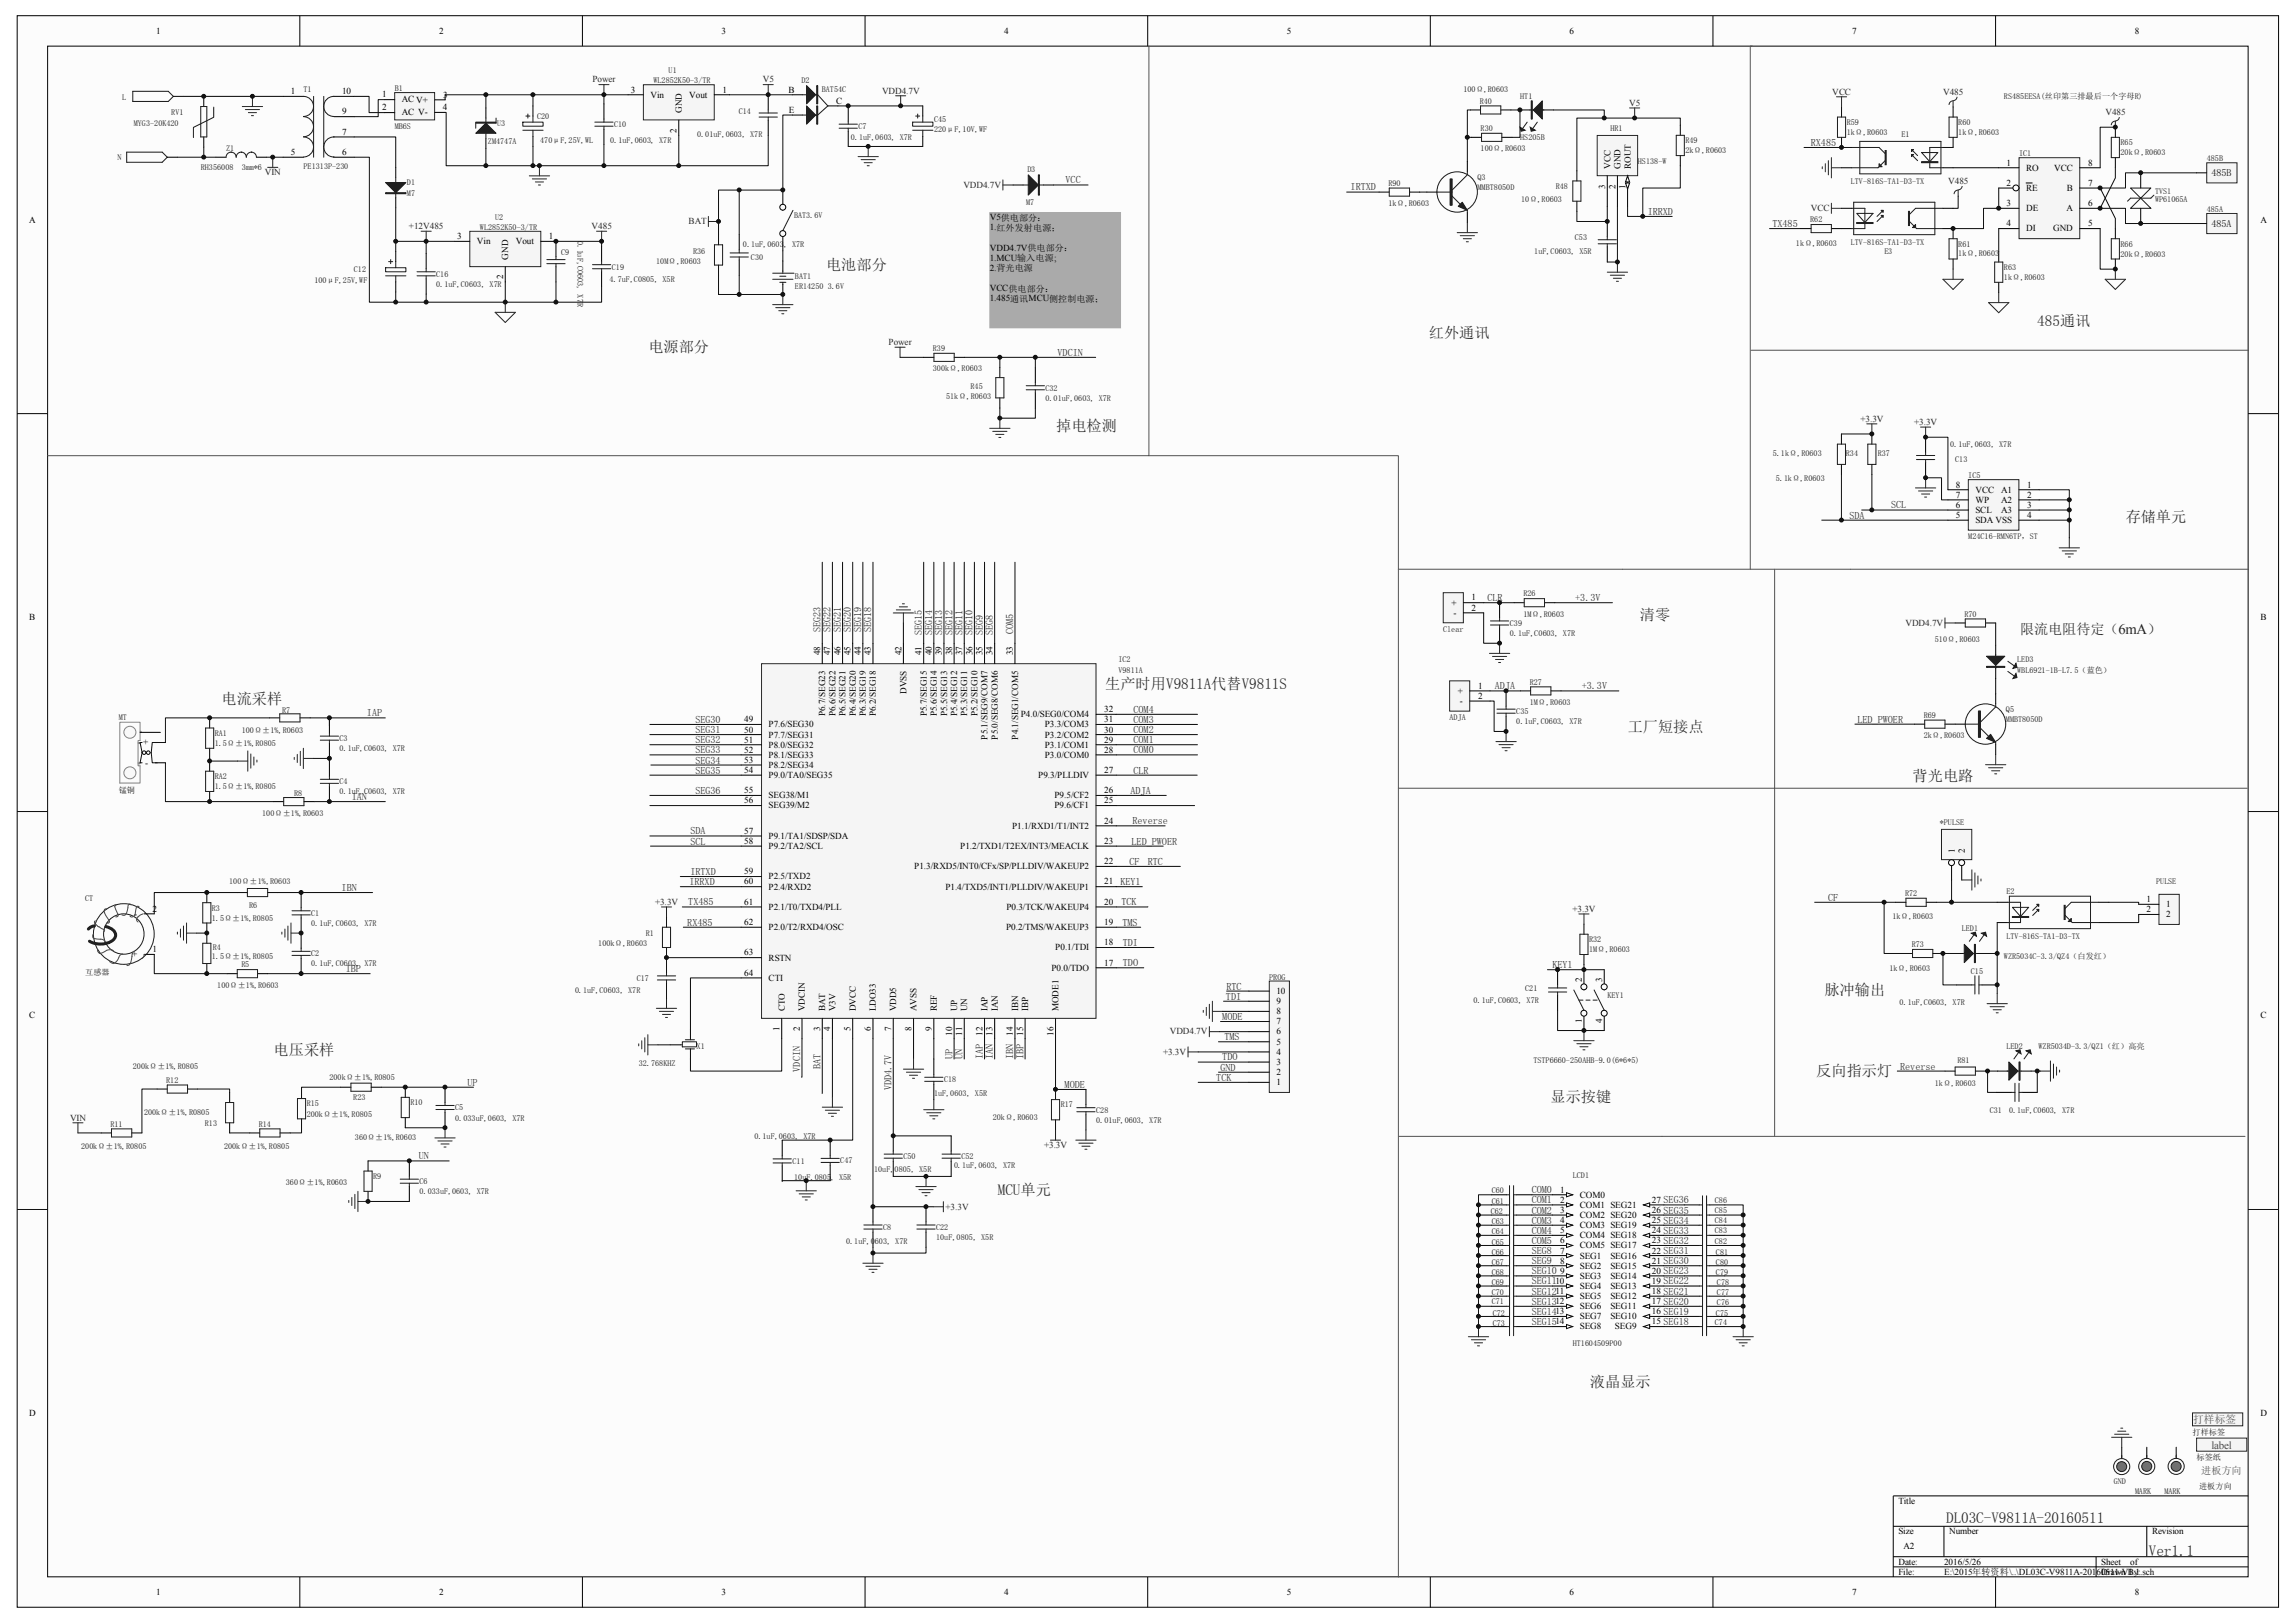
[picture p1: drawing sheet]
<svg xmlns="http://www.w3.org/2000/svg" width="297mm" height="210mm" viewBox="0 0 297 210" stroke-linecap="round" stroke-linejoin="round" font-family="sans-serif">
<defs><g id="words">
<g font-size="2" fill="#262626">
<text x="106.9" y="34.9">电池部分</text>
<text x="83.9" y="45.5">电源部分</text>
<text x="184.8" y="43.7">红外通讯</text>
<text x="263.5" y="42.2">485通讯</text>
<text x="136.6" y="55.8">掉电检测</text>
<text x="275" y="67.6">存储单元</text>
<text x="212.1" y="80.2">清零</text>
<text x="143" y="89.1">生产时用V9811A代替V9811S</text>
<text x="28.7" y="91.1">电流采样</text>
<text x="210.6" y="94.8">工厂短接点</text>
<text x="247.4" y="101">背光电路</text>
<text x="236" y="128.7">脉冲输出</text>
<text x="35.4" y="136.5">电压采样</text>
<text x="200.6" y="142.6">显示按键</text>
<text x="234.9" y="139.2">反向指示灯</text>
<text x="129.1" y="154.6">MCU单元</text>
<text x="205.7" y="179.5">液晶显示</text>
<text x="251.7" y="197.1">DL03C-V9811A-20160511</text>
<text x="278" y="201.3">Ver1.1</text>
</g>
<text font-size="1.8" fill="#262626" x="261.3" y="82">限流电阻待定（6mA）</text>
<g font-size="1.4" fill="#4c4c4c">
<text x="283.7" y="184.2">打样标签</text>
<text x="286.1" y="187.5">label</text>
</g>
<g font-size="1.3" fill="#262626">
<text x="137.8" y="23.7">VCC</text>
<text x="234.2" y="18.9">RX485</text>
<text x="174.7" y="24.6">IRTXD</text>
<text x="213.1" y="27.8">IRRXD</text>
<text x="229.3" y="29.4">TX485</text>
<text x="136.8" y="46">VDCIN</text>
<text x="244.6" y="65.8">SCL</text>
<text x="239.2" y="67.1">SDA</text>
<text x="192.4" y="77.8">CLR</text>
<text x="203.8" y="77.8">+3.3V</text>
<text x="106.1" y="81.8" transform="rotate(-90 106.1 81.8)">SEG23</text>
<text x="107.4" y="81.8" transform="rotate(-90 107.4 81.8)">SEG22</text>
<text x="108.8" y="81.8" transform="rotate(-90 108.8 81.8)">SEG21</text>
<text x="110.1" y="81.8" transform="rotate(-90 110.1 81.8)">SEG20</text>
<text x="111.4" y="81.8" transform="rotate(-90 111.4 81.8)">SEG19</text>
<text x="112.7" y="81.8" transform="rotate(-90 112.7 81.8)">SEG18</text>
<text x="119.3" y="82.2" transform="rotate(-90 119.3 82.2)">SEG15</text>
<text x="120.6" y="82.2" transform="rotate(-90 120.6 82.2)">SEG14</text>
<text x="121.9" y="82.2" transform="rotate(-90 121.9 82.2)">SEG13</text>
<text x="123.2" y="82.2" transform="rotate(-90 123.2 82.2)">SEG12</text>
<text x="124.5" y="82.2" transform="rotate(-90 124.5 82.2)">SEG11</text>
<text x="125.8" y="82.2" transform="rotate(-90 125.8 82.2)">SEG10</text>
<text x="127.1" y="82.2" transform="rotate(-90 127.1 82.2)">SEG9</text>
<text x="128.4" y="82.2" transform="rotate(-90 128.4 82.2)">SEG8</text>
<text x="131.1" y="82.1" transform="rotate(-90 131.1 82.1)">COM5</text>
<text x="193.4" y="89.2">ADJA</text>
<text x="204.6" y="89.2">+3.3V</text>
<text x="47.5" y="92.7">IAP</text>
<text x="89.9" y="93.5">SEG30</text>
<text x="89.9" y="94.9">SEG31</text>
<text x="146.6" y="94.9">COM2</text>
<text x="146.6" y="93.5">COM3</text>
<text x="146.6" y="92.2">COM4</text>
<text x="240.3" y="93.5">LED_PWOER</text>
<text x="89.9" y="96.2">SEG32</text>
<text x="89.9" y="97.5">SEG33</text>
<text x="89.9" y="98.8">SEG34</text>
<text x="89.9" y="100.1">SEG35</text>
<text x="146.6" y="97.5">COM0</text>
<text x="146.6" y="96.2">COM1</text>
<text x="146.6" y="100.1">CLR</text>
<text x="45.5" y="103.5">IAN</text>
<text x="89.3" y="108">SDA</text>
<text x="89.9" y="102.7">SEG36</text>
<text x="146.2" y="102.7">ADJA</text>
<text x="146.5" y="106.6">Reverse</text>
<text x="89.3" y="113.2">IRTXD</text>
<text x="89.3" y="109.3">SCL</text>
<text x="146.1" y="111.9">CF</text>
<text x="146.4" y="109.3">LED_PWOER</text>
<text x="148.5" y="111.9">RTC</text>
<text x="44.2" y="115.3">IBN</text>
<text x="88.9" y="119.8">RX485</text>
<text x="89" y="117.1">TX485</text>
<text x="89.2" y="114.5">IRRXD</text>
<text x="145.1" y="117.1">TCK</text>
<text x="145.2" y="119.8">TMS</text>
<text x="236.5" y="116.6">CF</text>
<text x="44.7" y="125.8">IBP</text>
<text x="145.2" y="122.4">TDI</text>
<text x="145.2" y="125">TDO</text>
<text x="200.8" y="125.3">KEY1</text>
<text x="158.1" y="132">MODE</text>
<text x="158.6" y="129.4">TDI</text>
<text x="158.6" y="128">RTC</text>
<text x="123.2" y="137" transform="rotate(-90 123.2 137)">UP</text>
<text x="124.5" y="137" transform="rotate(-90 124.5 137)">UN</text>
<text x="127.1" y="137" transform="rotate(-90 127.1 137)">IAP</text>
<text x="128.4" y="137" transform="rotate(-90 128.4 137)">IAN</text>
<text x="131.1" y="137" transform="rotate(-90 131.1 137)">IBN</text>
<text x="132.4" y="137" transform="rotate(-90 132.4 137)">IBP</text>
<text x="158.1" y="137.2">TDO</text>
<text x="158.4" y="134.6">TMS</text>
<text x="60.5" y="140.5">UP</text>
<text x="103.5" y="138.7" transform="rotate(-90 103.5 138.7)">VDCIN</text>
<text x="106.1" y="138.4" transform="rotate(-90 106.1 138.4)">BAT</text>
<text x="115.3" y="141.1" transform="rotate(-90 115.3 141.1)">VDD4.7V</text>
<text x="137.7" y="140.8">MODE</text>
<text x="157.3" y="139.8">TCK</text>
<text x="157.9" y="138.5">GND</text>
<text x="245.8" y="138.4">Reverse</text>
<text x="54.2" y="150">UN</text>
<text x="198.1" y="154.4">COM0</text>
<text x="198.1" y="155.7">COM1</text>
<text x="198.1" y="157">COM2</text>
<text x="198.1" y="158.3">COM3</text>
<text x="198.1" y="159.7">COM4</text>
<text x="198.1" y="161">COM5</text>
<text x="198.1" y="164.9">SEG10</text>
<text x="198.1" y="166.2">SEG1110</text>
<text x="198.1" y="167.5">SEG1211</text>
<text x="198.1" y="162.3">SEG8</text>
<text x="198.1" y="163.6">SEG9</text>
<text x="198.1" y="168.8">SEG1312</text>
<text x="198.1" y="170.1">SEG1413</text>
<text x="198.1" y="171.4">SEG1514</text>
</g>
<g font-size="1.3" fill="#0e0e0e">
<text x="286.1" y="22.8">485B</text>
<text x="286.1" y="29.4">485A</text>
</g>
<text font-size="1.3" fill="#4c4c4c" x="284.7" y="190.7">进板方向</text>
<g font-size="1.2">
<text x="20.2" y="4.4">1</text>
<text x="56.8" y="4.4">2</text>
<text x="93.4" y="4.4">3</text>
<text x="129.9" y="4.4">4</text>
<text x="166.5" y="4.4">5</text>
<text x="203" y="4.4">6</text>
<text x="239.6" y="4.4">7</text>
<text x="276.2" y="4.4">8</text>
<text x="81.6" y="12">3</text>
<text x="93.5" y="12">1</text>
<text x="102" y="12">B</text>
<text x="37.6" y="12.2">1</text>
<text x="44.2" y="17.4">7</text>
<text x="44.2" y="14.8">9</text>
<text x="44.2" y="12.2">10</text>
<text x="49.4" y="12.6">1</text>
<text x="49.4" y="14.3">2</text>
<text x="52" y="13.3">AC V+</text>
<text x="52" y="14.9">AC V-</text>
<text x="57.3" y="14.3">4</text>
<text x="57.3" y="12.6">3</text>
<text x="84.1" y="12.6">Vin</text>
<text x="87.5" y="17.2" transform="rotate(-90 87.5 17.2)">2</text>
<text x="88.2" y="14.6" transform="rotate(-90 88.2 14.6)">GND</text>
<text x="89.2" y="12.6">Vout</text>
<text x="102.1" y="14.6">E</text>
<text x="108.1" y="13.4">C</text>
<text x="37.6" y="20.1">5</text>
<text x="44.2" y="20.1">6</text>
<text x="208.3" y="21.8" transform="rotate(-90 208.3 21.8)">VCC</text>
<text x="209.6" y="21.8" transform="rotate(-90 209.6 21.8)">GND</text>
<text x="210.9" y="21.8" transform="rotate(-90 210.9 21.8)">ROUT</text>
<text x="259.5" y="21.4">1</text>
<text x="262.1" y="22.1">RO</text>
<text x="265.7" y="22.1">VCC</text>
<text x="270.1" y="21.4">8</text>
<text x="3.8" y="28.8">A</text>
<text x="128" y="28.5">V5供电部分：</text>
<text x="128" y="29.8">1.红外发射电源；</text>
<text x="207.7" y="24.4" transform="rotate(-90 207.7 24.4)">3</text>
<text x="209" y="24.4" transform="rotate(-90 209 24.4)">2</text>
<text x="210.3" y="24.4" transform="rotate(-90 210.3 24.4)">1</text>
<text x="259.5" y="24.1">2</text>
<text x="259.5" y="26.7">3</text>
<text x="259.5" y="29.3">4</text>
<text x="262.1" y="24.7">RE</text>
<text x="262.1" y="27.3">DE</text>
<text x="262.1" y="29.9">DI</text>
<text x="265.6" y="29.9">GND</text>
<text x="267.3" y="27.3">A</text>
<text x="267.4" y="24.7">B</text>
<text x="270.1" y="29.3">5</text>
<text x="270.1" y="26.7">6</text>
<text x="270.1" y="24.1">7</text>
<text x="292.4" y="28.8">A</text>
<text x="59.1" y="31">3</text>
<text x="61.7" y="31.6">Vin</text>
<text x="65.7" y="33.6" transform="rotate(-90 65.7 33.6)">GND</text>
<text x="66.7" y="31.6">Vout</text>
<text x="71" y="31">1</text>
<text x="128" y="32.4">VDD4.7V供电部分：</text>
<text x="128" y="33.8">1.MCU输入电源;</text>
<text x="128" y="35.1">2.背光电源</text>
<text x="65.1" y="36.1" transform="rotate(-90 65.1 36.1)">2</text>
<text x="128" y="37.7">VCC供电部分：</text>
<text x="128" y="39">1.485通讯MCU侧控制电源；</text>
<text x="253" y="65.7">6</text>
<text x="253" y="64.4">7</text>
<text x="253" y="63.1">8</text>
<text x="255.5" y="65.1">WP</text>
<text x="255.5" y="63.7">VCC</text>
<text x="258.8" y="63.7">A1</text>
<text x="258.8" y="65.1">A2</text>
<text x="262.2" y="63.1">1</text>
<text x="262.2" y="64.4">2</text>
<text x="262.2" y="65.7">3</text>
<text x="253" y="67">5</text>
<text x="255.5" y="67.7">SDA VSS</text>
<text x="255.5" y="66.4">SCL</text>
<text x="258.8" y="66.4">A3</text>
<text x="262.2" y="67">4</text>
<text x="190.4" y="77.7">1</text>
<text x="3.8" y="80.3">B</text>
<text x="187.7" y="78.4">+</text>
<text x="188" y="79.7">-</text>
<text x="190.4" y="79">2</text>
<text x="292.4" y="80.3">B</text>
<text x="106.1" y="84.8" transform="rotate(-90 106.1 84.8)">48</text>
<text x="107.4" y="84.8" transform="rotate(-90 107.4 84.8)">47</text>
<text x="108.7" y="84.8" transform="rotate(-90 108.7 84.8)">46</text>
<text x="110" y="84.8" transform="rotate(-90 110 84.8)">45</text>
<text x="111.3" y="84.8" transform="rotate(-90 111.3 84.8)">44</text>
<text x="112.7" y="84.8" transform="rotate(-90 112.7 84.8)">43</text>
<text x="116.6" y="84.8" transform="rotate(-90 116.6 84.8)">42</text>
<text x="117.2" y="89.8" transform="rotate(-90 117.2 89.8)">DVSS</text>
<text x="119.2" y="84.8" transform="rotate(-90 119.2 84.8)">41</text>
<text x="120.5" y="84.8" transform="rotate(-90 120.5 84.8)">40</text>
<text x="121.8" y="84.8" transform="rotate(-90 121.8 84.8)">39</text>
<text x="123.2" y="84.8" transform="rotate(-90 123.2 84.8)">38</text>
<text x="124.5" y="84.8" transform="rotate(-90 124.5 84.8)">37</text>
<text x="125.8" y="84.8" transform="rotate(-90 125.8 84.8)">36</text>
<text x="127.1" y="84.8" transform="rotate(-90 127.1 84.8)">35</text>
<text x="128.4" y="84.8" transform="rotate(-90 128.4 84.8)">34</text>
<text x="131" y="84.8" transform="rotate(-90 131 84.8)">33</text>
<text x="188.6" y="89.8">+</text>
<text x="191.2" y="89.1">1</text>
<text x="96.3" y="93.5">49</text>
<text x="96.3" y="94.8">50</text>
<text x="99.4" y="94.1">P7.6/SEG30</text>
<text x="99.4" y="95.4">P7.7/SEG31</text>
<text x="106.8" y="92.7" transform="rotate(-90 106.8 92.7)">P6.7/SEG23</text>
<text x="108.1" y="92.7" transform="rotate(-90 108.1 92.7)">P6.6/SEG22</text>
<text x="109.4" y="92.7" transform="rotate(-90 109.4 92.7)">P6.5/SEG21</text>
<text x="110.7" y="92.7" transform="rotate(-90 110.7 92.7)">P6.4/SEG20</text>
<text x="112" y="92.7" transform="rotate(-90 112 92.7)">P6.3/SEG19</text>
<text x="113.3" y="92.7" transform="rotate(-90 113.3 92.7)">P6.2/SEG18</text>
<text x="119.9" y="92.7" transform="rotate(-90 119.9 92.7)">P5.7/SEG15</text>
<text x="121.2" y="92.7" transform="rotate(-90 121.2 92.7)">P5.6/SEG14</text>
<text x="122.5" y="92.7" transform="rotate(-90 122.5 92.7)">P5.5/SEG13</text>
<text x="123.8" y="92.7" transform="rotate(-90 123.8 92.7)">P5.4/SEG12</text>
<text x="125.1" y="92.7" transform="rotate(-90 125.1 92.7)">P5.3/SEG11</text>
<text x="126.4" y="92.7" transform="rotate(-90 126.4 92.7)">P5.2/SEG10</text>
<text x="127.7" y="95.7" transform="rotate(-90 127.7 95.7)">P5.1/SEG9/COM7</text>
<text x="129.1" y="95.7" transform="rotate(-90 129.1 95.7)">P5.0/SEG8/COM6</text>
<text x="131.7" y="95.7" transform="rotate(-90 131.7 95.7)">P4.1/SEG1/COM5</text>
<text x="132" y="92.8">P4.0/SEG0/COM4</text>
<text x="135.2" y="95.4">P3.2/COM2</text>
<text x="135.2" y="94.1">P3.3/COM3</text>
<text x="142.8" y="94.8">30</text>
<text x="142.8" y="93.5">31</text>
<text x="142.8" y="92.2">32</text>
<text x="188.8" y="91.1">-</text>
<text x="191.2" y="90.4">2</text>
<text x="18.5" y="96.5">+</text>
<text x="18.8" y="99.1">-</text>
<text x="96.3" y="96.1">51</text>
<text x="96.3" y="97.4">52</text>
<text x="96.3" y="98.7">53</text>
<text x="96.3" y="100">54</text>
<text x="99.4" y="96.7">P8.0/SEG32</text>
<text x="99.4" y="98.1">P8.1/SEG33</text>
<text x="99.4" y="99.4">P8.2/SEG34</text>
<text x="99.4" y="100.7">P9.0/TA0/SEG35</text>
<text x="134.3" y="100.7">P9.3/PLLDIV</text>
<text x="135.2" y="98.1">P3.0/COM0</text>
<text x="135.2" y="96.7">P3.1/COM1</text>
<text x="142.8" y="100">27</text>
<text x="142.8" y="97.4">28</text>
<text x="142.8" y="96.1">29</text>
<text x="96.3" y="102.6">55</text>
<text x="96.3" y="103.9">56</text>
<text x="96.3" y="107.9">57</text>
<text x="99.4" y="103.3">SEG38/M1</text>
<text x="99.4" y="104.6">SEG39/M2</text>
<text x="130.9" y="107.2">P1.1/RXD1/T1/INT2</text>
<text x="136.4" y="104.6">P9.6/CF1</text>
<text x="136.4" y="103.3">P9.5/CF2</text>
<text x="142.8" y="106.6">24</text>
<text x="142.8" y="103.9">25</text>
<text x="142.8" y="102.6">26</text>
<text x="96.3" y="109.2">58</text>
<text x="96.3" y="113.1">59</text>
<text x="99.4" y="108.5">P9.1/TA1/SDSP/SDA</text>
<text x="99.4" y="109.8">P9.2/TA2/SCL</text>
<text x="99.4" y="113.8">P2.5/TXD2</text>
<text x="118.3" y="112.5">P1.3/RXD5/INT0/CFx/SP/PLLDIV/WAKEUP2</text>
<text x="124.2" y="109.8">P1.2/TXD1/T2EX/INT3/MEACLK</text>
<text x="142.8" y="111.8">22</text>
<text x="142.8" y="109.2">23</text>
<text x="252.9" y="110.3" transform="rotate(-90 252.9 110.3)">1</text>
<text x="254.2" y="110.3" transform="rotate(-90 254.2 110.3)">2</text>
<text x="17.4" y="118.6">-</text>
<text x="19.7" y="118">2</text>
<text x="96.3" y="114.4">60</text>
<text x="96.3" y="117.1">61</text>
<text x="96.3" y="119.7">62</text>
<text x="99.4" y="115.1">P2.4/RXD2</text>
<text x="99.4" y="117.7">P2.1/T0/TXD4/PLL</text>
<text x="122.3" y="115.1">P1.4/TXD5/INT1/PLLDIV/WAKEUP1</text>
<text x="130.2" y="117.7">P0.3/TCK/WAKEUP4</text>
<text x="142.8" y="119.7">19</text>
<text x="142.8" y="117.1">20</text>
<text x="142.8" y="114.4">21 KEY1</text>
<text x="277.7" y="116.7">1</text>
<text x="277.7" y="118">2</text>
<text x="280.2" y="117.4">1</text>
<text x="280.2" y="118.7">2</text>
<text x="17.1" y="123.9">+</text>
<text x="19.7" y="123.2">1</text>
<text x="96.3" y="123.6">63</text>
<text x="99.4" y="120.3">P2.0/T2/RXD4/OSC</text>
<text x="99.4" y="124.3">RSTN</text>
<text x="130.1" y="120.3">P0.2/TMS/WAKEUP3</text>
<text x="136" y="125.6">P0.0/TDO</text>
<text x="136.5" y="123">P0.1/TDI</text>
<text x="142.8" y="124.9">17</text>
<text x="142.8" y="122.3">18</text>
<text x="3.8" y="131.8">C</text>
<text x="96.3" y="126.3">64</text>
<text x="99.4" y="126.9">CTI</text>
<text x="101.5" y="130.9" transform="rotate(-90 101.5 130.9)">CTO</text>
<text x="104.1" y="130.9" transform="rotate(-90 104.1 130.9)">VDCIN</text>
<text x="106.8" y="130.9" transform="rotate(-90 106.8 130.9)">BAT</text>
<text x="108.1" y="130.9" transform="rotate(-90 108.1 130.9)">V3V</text>
<text x="110.7" y="130.9" transform="rotate(-90 110.7 130.9)">DVCC</text>
<text x="113.3" y="130.9" transform="rotate(-90 113.3 130.9)">LDO33</text>
<text x="115.9" y="130.9" transform="rotate(-90 115.9 130.9)">VDD5</text>
<text x="118.6" y="130.9" transform="rotate(-90 118.6 130.9)">AVSS</text>
<text x="121.2" y="130.9" transform="rotate(-90 121.2 130.9)">REF</text>
<text x="123.8" y="130.9" transform="rotate(-90 123.8 130.9)">UP</text>
<text x="125.1" y="130.9" transform="rotate(-90 125.1 130.9)">UN</text>
<text x="127.7" y="130.9" transform="rotate(-90 127.7 130.9)">IAP</text>
<text x="129.1" y="130.9" transform="rotate(-90 129.1 130.9)">IAN</text>
<text x="131.7" y="130.9" transform="rotate(-90 131.7 130.9)">IBN</text>
<text x="133" y="130.9" transform="rotate(-90 133 130.9)">IBP</text>
<text x="136.9" y="130.9" transform="rotate(-90 136.9 130.9)">MODE1</text>
<text x="165.1" y="131.3">8</text>
<text x="165.1" y="129.9">9</text>
<text x="165.1" y="128.6">10</text>
<text x="204.6" y="127" transform="rotate(-90 204.6 127)">2</text>
<text x="207.3" y="127" transform="rotate(-90 207.3 127)">3</text>
<text x="292.4" y="131.8">C</text>
<text x="100.8" y="133.4" transform="rotate(-90 100.8 133.4)">1</text>
<text x="103.5" y="133.4" transform="rotate(-90 103.5 133.4)">2</text>
<text x="106.1" y="133.4" transform="rotate(-90 106.1 133.4)">3</text>
<text x="107.4" y="133.4" transform="rotate(-90 107.4 133.4)">4</text>
<text x="110" y="133.4" transform="rotate(-90 110 133.4)">5</text>
<text x="112.7" y="133.4" transform="rotate(-90 112.7 133.4)">6</text>
<text x="115.3" y="133.4" transform="rotate(-90 115.3 133.4)">7</text>
<text x="117.9" y="133.4" transform="rotate(-90 117.9 133.4)">8</text>
<text x="120.5" y="133.4" transform="rotate(-90 120.5 133.4)">9</text>
<text x="123.2" y="134" transform="rotate(-90 123.2 134)">10</text>
<text x="124.5" y="134" transform="rotate(-90 124.5 134)">11</text>
<text x="127.1" y="134" transform="rotate(-90 127.1 134)">12</text>
<text x="128.4" y="134" transform="rotate(-90 128.4 134)">13</text>
<text x="131" y="134" transform="rotate(-90 131 134)">14</text>
<text x="132.3" y="134" transform="rotate(-90 132.3 134)">15</text>
<text x="136.3" y="134" transform="rotate(-90 136.3 134)">16</text>
<text x="165.1" y="137.8">3</text>
<text x="165.1" y="136.5">4</text>
<text x="165.1" y="135.2">5</text>
<text x="165.1" y="133.9">6</text>
<text x="165.1" y="132.5">7</text>
<text x="204.6" y="132.4" transform="rotate(-90 204.6 132.4)">1</text>
<text x="207.3" y="132.4" transform="rotate(-90 207.3 132.4)">4</text>
<text x="165.1" y="140.4">1</text>
<text x="165.1" y="139.1">2</text>
<text x="201.8" y="154.3">1</text>
<text x="201.8" y="155.6">2</text>
<text x="204.4" y="155">COM0</text>
<text x="213.7" y="155.6">27 SEG36</text>
<text x="201.8" y="156.9">3</text>
<text x="201.8" y="158.3">4</text>
<text x="201.8" y="159.6">5</text>
<text x="201.8" y="160.9">6</text>
<text x="204.4" y="156.3">COM1 SEG21</text>
<text x="204.4" y="157.6">COM2 SEG20</text>
<text x="204.4" y="158.9">COM3 SEG19</text>
<text x="204.4" y="160.2">COM4 SEG18</text>
<text x="204.4" y="161.5">COM5 SEG17</text>
<text x="213.7" y="160.9">23 SEG32</text>
<text x="213.7" y="159.6">24 SEG33</text>
<text x="213.7" y="158.3">25 SEG34</text>
<text x="213.7" y="156.9">26 SEG35</text>
<text x="201.8" y="162.2">7</text>
<text x="201.8" y="163.5">8</text>
<text x="201.8" y="164.8">9</text>
<text x="204.4" y="162.9">SEG1</text>
<text x="204.4" y="164.1">SEG2</text>
<text x="204.4" y="165.5">SEG3</text>
<text x="204.4" y="166.8">SEG4</text>
<text x="208.3" y="166.8">SEG13</text>
<text x="208.3" y="165.5">SEG14</text>
<text x="208.3" y="164.1">SEG15</text>
<text x="208.3" y="162.9">SEG16</text>
<text x="213.7" y="167.4">18 SEG21</text>
<text x="213.7" y="166.1">19 SEG22</text>
<text x="213.7" y="164.8">20 SEG23</text>
<text x="213.7" y="163.5">21 SEG30</text>
<text x="213.7" y="162.2">22 SEG31</text>
<text x="204.4" y="168.1">SEG5</text>
<text x="204.4" y="169.4">SEG6</text>
<text x="204.4" y="170.7">SEG7</text>
<text x="204.4" y="172">SEG8</text>
<text x="208.3" y="170.7">SEG10</text>
<text x="208.3" y="169.4">SEG11</text>
<text x="208.3" y="168.1">SEG12</text>
<text x="208.9" y="172">SEG9</text>
<text x="213.7" y="171.4">15 SEG18</text>
<text x="213.7" y="170.1">16 SEG19</text>
<text x="213.7" y="168.7">17 SEG20</text>
<text x="3.8" y="183.3">D</text>
<text x="292.4" y="183.3">D</text>
<text x="245.6" y="194.6">Title</text>
<text x="245.6" y="198.5">Size</text>
<text x="245.6" y="202.5">Date:</text>
<text x="245.6" y="203.8">File:</text>
<text x="246.2" y="200.5">A2</text>
<text x="251.5" y="202.5">2016/5/26</text>
<text x="251.5" y="203.8">E:\2015年转资料\..\DL03C-V9811A-20160511-V1.1.sch</text>
<text x="252.1" y="198.5">Number</text>
<text x="271.8" y="202.5">Sheet</text>
<text x="271.8" y="203.8">Drawn By:</text>
<text x="275.5" y="202.5">of</text>
<text x="278.4" y="198.5">Revision</text>
<text x="20.2" y="206.4">1</text>
<text x="56.8" y="206.4">2</text>
<text x="93.4" y="206.4">3</text>
<text x="129.9" y="206.4">4</text>
<text x="166.5" y="206.4">5</text>
<text x="203" y="206.4">6</text>
<text x="239.6" y="206.4">7</text>
<text x="276.2" y="206.4">8</text>
</g>
<g font-size="1.2" fill="#262626">
<text x="76.6" y="10.7">Power</text>
<text x="98.7" y="10.7">V5</text>
<text x="114.1" y="12.1">VDD4.7V</text>
<text x="210.7" y="13.7">V5</text>
<text x="237" y="12.2">VCC</text>
<text x="251.3" y="12.2">V485</text>
<text x="272.3" y="14.9">V485</text>
<text x="34.2" y="22.7">VIN</text>
<text x="252" y="23.8">V485</text>
<text x="52.9" y="29.6">+12V485</text>
<text x="76.5" y="29.6">V485</text>
<text x="89.1" y="29">BAT</text>
<text x="124.6" y="24.3">VDD4.7V</text>
<text x="234.2" y="27.3">VCC</text>
<text x="114.9" y="44.7">Power</text>
<text x="240.7" y="54.6">+3.3V</text>
<text x="247.6" y="55">+3.3V</text>
<text x="246.5" y="81">VDD4.7V</text>
<text x="84.7" y="117.1">+3.3V</text>
<text x="203.4" y="118">+3.3V</text>
<text x="150.4" y="136.5">+3.3V</text>
<text x="151.3" y="133.9">VDD4.7V</text>
<text x="9.1" y="145">VIN</text>
<text x="135.1" y="148.6">+3.3V</text>
<text x="122.3" y="156.5">+3.3V</text>
</g>
<g font-size="1" fill="#0e0e0e">
<text x="39.3" y="11.9">T1</text>
<text x="51.1" y="11.8">B1</text>
<text x="84.5" y="10.8">WL2852K50-3/TR</text>
<text x="86.5" y="9.5">U1</text>
<text x="103.7" y="10.8">D2</text>
<text x="106.3" y="11.8">BAT54C</text>
<text x="189.3" y="12">100Ω,R0603</text>
<text x="15.8" y="13">L</text>
<text x="17.3" y="16.2">MYG3-20K420</text>
<text x="22.2" y="14.9">RV1</text>
<text x="51.1" y="16.7">MB6S</text>
<text x="64.3" y="16.3">U3</text>
<text x="69.5" y="15.4">C20</text>
<text x="79.4" y="16.4">C10</text>
<text x="90.2" y="17.7">0.01uF,0603, X7R</text>
<text x="95.6" y="14.7">C14</text>
<text x="111" y="16.7">C7</text>
<text x="120.8" y="15.8">C45</text>
<text x="120.8" y="17.1">220μF,10V,WF</text>
<text x="191.4" y="13.4">R40</text>
<text x="191.5" y="16.9">R30</text>
<text x="196.7" y="12.8">HT1</text>
<text x="208.3" y="16.9">HR1</text>
<text x="238.9" y="16.2">R59</text>
<text x="238.9" y="17.5">1kΩ,R0603</text>
<text x="246" y="17.7">E1</text>
<text x="253.3" y="16.2">R60</text>
<text x="253.3" y="17.5">1kΩ,R0603</text>
<text x="259.2" y="12.8">RS485EESA(丝印第三排最后一个字母R)</text>
<text x="15.2" y="20.7">N</text>
<text x="26" y="21.9">RH356008</text>
<text x="29.3" y="19.5">Z1</text>
<text x="31.3" y="21.9">3mm*6</text>
<text x="39.3" y="21.9">PE1313P-230</text>
<text x="52.6" y="24">D1</text>
<text x="63.1" y="18.7">ZM4747A</text>
<text x="69.9" y="18.5">470μF,25V,WL</text>
<text x="78.9" y="18.5">0.1uF,0603, X7R</text>
<text x="110.1" y="18.1">0.1uF,0603, X7R</text>
<text x="132.9" y="22.2">D3</text>
<text x="191.1" y="23.3">Q3</text>
<text x="191.5" y="19.6">100Ω,R0603</text>
<text x="196.7" y="18.1">HS205B</text>
<text x="211.9" y="21.3">HS138-W</text>
<text x="218" y="18.5">R49</text>
<text x="218" y="19.8">2kΩ,R0603</text>
<text x="239.4" y="23.8">LTV-816S-TA1-D3-TX</text>
<text x="261.2" y="20.2">IC1</text>
<text x="274.3" y="18.8">R65</text>
<text x="274.3" y="20.1">20kΩ,R0603</text>
<text x="285.5" y="20.9">485B</text>
<text x="52.6" y="25.3">M7</text>
<text x="62.1" y="29.7">WL2852K50-3/TR</text>
<text x="64.1" y="28.4">U2</text>
<text x="102.7" y="28.2">BAT3.6V</text>
<text x="132.7" y="26.5">M7</text>
<text x="179.6" y="24">R90</text>
<text x="179.6" y="26.7">1kΩ,R0603</text>
<text x="191.1" y="24.6">MMBT8050D</text>
<text x="196.8" y="26.1">10Ω,R0603</text>
<text x="201.2" y="24.4">R48</text>
<text x="234.2" y="28.8">R62</text>
<text x="278.8" y="25.1">TVS1</text>
<text x="278.8" y="26.1">WP61065A</text>
<text x="285.5" y="27.4">485A</text>
<text x="45.8" y="35.2">C12</text>
<text x="56.4" y="35.8">C16</text>
<text x="72.6" y="33">C9</text>
<text x="74.7" y="31.2" transform="rotate(90 74.7 31.2)">0.1uF,C0603, X7R</text>
<text x="79.1" y="34.9">C19</text>
<text x="84.9" y="34.1">10MΩ,R0603</text>
<text x="89.7" y="32.8">R36</text>
<text x="96.1" y="31.9">0.1uF,0603, X7R</text>
<text x="97.1" y="33.6">C30</text>
<text x="198.5" y="32.8">1uF,C0603, X5R</text>
<text x="203.7" y="31">C53</text>
<text x="232.3" y="31.8">1kΩ,R0603</text>
<text x="239.4" y="31.7">LTV-816S-TA1-D3-TX</text>
<text x="243.8" y="32.8">E3</text>
<text x="253.3" y="31.9">R61</text>
<text x="253.3" y="33.1">1kΩ,R0603</text>
<text x="259.2" y="34.9">R63</text>
<text x="274.3" y="31.9">R66</text>
<text x="274.3" y="33.2">20kΩ,R0603</text>
<text x="40.7" y="36.6">100μF,25V,WF</text>
<text x="56.4" y="37.1">0.1uF,C0603, X7R</text>
<text x="78.8" y="36.5">4.7uF,C0805, X5R</text>
<text x="102.8" y="36.1">BAT1</text>
<text x="102.8" y="37.4">ER14250 3.6V</text>
<text x="259.2" y="36.2">1kΩ,R0603</text>
<text x="120.7" y="45.4">R39</text>
<text x="120.7" y="48">300kΩ,R0603</text>
<text x="122.4" y="51.6">51kΩ,R0603</text>
<text x="125.5" y="50.3">R45</text>
<text x="135.2" y="50.5">C32</text>
<text x="135.2" y="51.8">0.01uF,0603, X7R</text>
<text x="229.3" y="59.1">5.1kΩ,R0603</text>
<text x="238.8" y="59.1">R34</text>
<text x="242.9" y="59.1">R37</text>
<text x="252.3" y="57.9">0.1uF,0603, X7R</text>
<text x="252.9" y="59.7">C13</text>
<text x="229.7" y="62.2">5.1kΩ,R0603</text>
<text x="254.6" y="61.9">IC5</text>
<text x="254.6" y="69.8">M24C16-RMN6TP，ST</text>
<text x="197.1" y="77.2">R26</text>
<text x="186.7" y="81.8">Clear</text>
<text x="195.3" y="81">C39</text>
<text x="195.3" y="82.3">0.1uF,C0603, X7R</text>
<text x="197.1" y="79.8">1MΩ,R0603</text>
<text x="250.3" y="83.1">510Ω,R0603</text>
<text x="254.1" y="79.8">R70</text>
<text x="144.7" y="85.7">IC2</text>
<text x="144.7" y="87">V9811A</text>
<text x="197.9" y="88.6">R27</text>
<text x="260.9" y="85.7">LED3</text>
<text x="260.9" y="87">WBL6921-1B-L7.5（蓝色）</text>
<text x="15.4" y="93.2">MT</text>
<text x="27.8" y="95.2">RA1</text>
<text x="31.3" y="94.9">100Ω±1%,R0603</text>
<text x="36.5" y="92.2">R7</text>
<text x="43.9" y="95.9">C3</text>
<text x="187.5" y="93.2">ADJA</text>
<text x="196.1" y="92.4">C35</text>
<text x="196.1" y="93.7">0.1uF,C0603, X7R</text>
<text x="197.9" y="91.2">1MΩ,R0603</text>
<text x="248.9" y="92.9">R69</text>
<text x="248.9" y="95.5">2kΩ,R0603</text>
<text x="259.5" y="92.1">Q5</text>
<text x="259.5" y="93.4">MMBT8050D</text>
<text x="27.8" y="96.5">1.5Ω±1%,R0805</text>
<text x="27.8" y="100.8">RA2</text>
<text x="43.9" y="97.2">0.1uF,C0603, X7R</text>
<text x="43.9" y="101.5">C4</text>
<text x="15.4" y="102.6">锰铜</text>
<text x="27.8" y="102.1">1.5Ω±1%,R0805</text>
<text x="33.9" y="105.6">100Ω±1%,R0603</text>
<text x="38" y="103">R8</text>
<text x="43.9" y="102.8">0.1uF,C0603, X7R</text>
<text x="250.9" y="106.8">*PULSE</text>
<text x="11" y="116.5">CT</text>
<text x="27.4" y="117.8">R3</text>
<text x="27.4" y="119.1">1.5Ω±1%,R0805</text>
<text x="29.7" y="114.4">100Ω±1%,R0603</text>
<text x="32.2" y="117.5">R6</text>
<text x="40.3" y="118.5">C1</text>
<text x="40.3" y="119.8">0.1uF,C0603, X7R</text>
<text x="244.8" y="118.9">1kΩ,R0603</text>
<text x="246.4" y="115.9">R72</text>
<text x="259.5" y="115.7">E2</text>
<text x="278.9" y="114.4">PULSE</text>
<text x="27.4" y="124.1">1.5Ω±1%,R0805</text>
<text x="27.5" y="123">R4</text>
<text x="31.2" y="125.2">R5</text>
<text x="40.3" y="123.7">C2</text>
<text x="40.3" y="125">0.1uF,C0603, X7R</text>
<text x="77.4" y="122.4">100kΩ,R0603</text>
<text x="83.6" y="121.1">R1</text>
<text x="205.6" y="121.9">R32</text>
<text x="205.6" y="123.2">1MΩ,R0603</text>
<text x="244.4" y="125.6">1kΩ,R0603</text>
<text x="247.3" y="122.5">R73</text>
<text x="253.8" y="120.5">LED1</text>
<text x="255" y="126">C15</text>
<text x="259.2" y="124.1">WZR5034C-3.3/QZ4（白发红）</text>
<text x="259.5" y="121.4">LTV-816S-TA1-D3-TX</text>
<text x="11" y="126.2">互感器</text>
<text x="28.1" y="127.8">100Ω±1%,R0603</text>
<text x="74.4" y="128.5">0.1uF,C0603, X7R</text>
<text x="82.4" y="126.9">C17</text>
<text x="164.2" y="126.8">PROG</text>
<text x="190.6" y="129.8">0.1uF,C0603, X7R</text>
<text x="197.3" y="128.2">C21</text>
<text x="207.9" y="129.1">KEY1</text>
<text x="245.7" y="130">0.1uF,C0603, X7R</text>
<text x="82.6" y="137.9">32.768KHZ</text>
<text x="90.1" y="135.7">X1</text>
<text x="198.3" y="137.5">TSTP6660-250AHB-9.0(6*6*5)</text>
<text x="253.2" y="137.5">R81</text>
<text x="259.5" y="135.7">LED2</text>
<text x="263.7" y="135.7">WZR5034D-3.3/QZ1（红）高亮</text>
<text x="17.2" y="138.3">200kΩ±1%,R0805</text>
<text x="21.5" y="140.1">R12</text>
<text x="39.7" y="143.2">R15</text>
<text x="42.6" y="139.7">200kΩ±1%,R0805</text>
<text x="45.7" y="142.3">R23</text>
<text x="53.1" y="143">R10</text>
<text x="58.9" y="143.7">C5</text>
<text x="120.8" y="141.8">1uF,0603, X5R</text>
<text x="122.1" y="140">C18</text>
<text x="137.2" y="143.3">R17</text>
<text x="141.8" y="144">C28</text>
<text x="250.3" y="140.5">1kΩ,R0603</text>
<text x="257.4" y="144">C31</text>
<text x="259.9" y="144">0.1uF,C0603, X7R</text>
<text x="10.5" y="148.7">200kΩ±1%,R0805</text>
<text x="14.3" y="145.8">R11</text>
<text x="18.6" y="144.3">200kΩ±1%,R0805</text>
<text x="26.5" y="145.6">R13</text>
<text x="29" y="148.7">200kΩ±1%,R0805</text>
<text x="33.5" y="145.8">R14</text>
<text x="39.7" y="144.5">200kΩ±1%,R0805</text>
<text x="45.9" y="147.5">360Ω±1%,R0603</text>
<text x="58.9" y="145">0.033uF,0603, X7R</text>
<text x="97.6" y="147.4">0.1uF,0603, X7R</text>
<text x="116.9" y="150">C50</text>
<text x="124.4" y="150">C52</text>
<text x="128.4" y="144.9">20kΩ,R0603</text>
<text x="141.8" y="145.3">0.01uF,0603, X7R</text>
<text x="37" y="153.3">360Ω±1%,R0603</text>
<text x="48.3" y="152.5">R9</text>
<text x="54.3" y="153.2">C6</text>
<text x="54.3" y="154.5">0.033uF,0603, X7R</text>
<text x="102.5" y="150.6">C11</text>
<text x="102.8" y="152.7">10uF,0805, X5R</text>
<text x="108.7" y="150.5">C47</text>
<text x="113.1" y="151.6">10uF,0805, X5R</text>
<text x="123.4" y="151.1">0.1uF,0603, X7R</text>
<text x="193" y="154.3">C60</text>
<text x="193" y="155.8">C61</text>
<text x="203.4" y="152.5">LCD1</text>
<text x="221.8" y="155.7">C86</text>
<text x="109.5" y="160.9">0.1uF,0603, X7R</text>
<text x="114.2" y="159.1">C8</text>
<text x="121.1" y="159.1">C22</text>
<text x="121.1" y="160.4">10uF,0805, X5R</text>
<text x="192.8" y="157.1">C62</text>
<text x="193" y="158.4">C63</text>
<text x="193" y="159.7">C64</text>
<text x="193" y="161">C65</text>
<text x="221.8" y="160.9">C82</text>
<text x="221.8" y="159.6">C83</text>
<text x="221.8" y="157">C85</text>
<text x="221.8" y="158.3">C84</text>
<text x="193" y="162.3">C66</text>
<text x="193" y="163.7">C67</text>
<text x="193" y="165">C68</text>
<text x="193" y="166.3">C69</text>
<text x="193" y="167.6">C70</text>
<text x="222" y="165">C79</text>
<text x="222" y="163.7">C80</text>
<text x="222" y="162.3">C81</text>
<text x="222.1" y="167.6">C77</text>
<text x="222.1" y="166.3">C78</text>
<text x="193" y="168.8">C71</text>
<text x="193.1" y="170.2">C72</text>
<text x="193.1" y="171.5">C73</text>
<text x="221.8" y="171.4">C74</text>
<text x="222" y="170.2">C75</text>
<text x="222.1" y="168.9">C76</text>
<text x="203.4" y="174.1">HT1604509P00</text>
<text x="283.6" y="185.7">打样标签</text>
<text x="273.4" y="192">GND</text>
<text x="284.1" y="188.9">标签纸</text>
<text x="276.2" y="193.3">MARK</text>
<text x="280" y="193.3">MARK</text>
<text x="284.5" y="192.7">进板方向</text>
</g>
</g></defs>
<path d="M2.2 2.1h292.5v205.9h-292.5z" fill="#fcfcfc"/>
<path d="M2.2 2h292.5v206h-292.5z" fill="none" stroke="#000" stroke-width=".13"/>
<path d="M6.2 6h284.6v198h-284.6z" fill="#fcfcfc"/>
<g fill="none" stroke="#000" stroke-width=".13">
<path d="M6.2 6h284.6v198h-284.6zM22.4 12.5h1.3M38.8 2v4M75.3 2v4M111.9 2v4M148.5 2v4M185 2v4M221.6 2v4M258.1 2v4M21.6 20.3h1.3M2.2 53.5h4M290.8 53.5h4"/>
<path d="M2.2 105h4M290.8 105h4M2.2 156.5h4M290.8 156.5h4M244.9 197.5h45.9M251.5 197.5v3.9M277.7 197.5v3.9M290.8 193.6h-45.9v10.4M38.8 204v4M75.3 204v4M111.9 204v4M148.5 204v4"/>
<path d="M185 204v4M221.6 204v4M244.9 201.4h45.9M244.9 202.7h45.9M258.1 204v4M271.1 201.4v2.6"/>
</g>
<path d="M16.4 19.7h4.6l.6 .6-.6 .7h-4.6zM17.2 11.8h4.6l.6 .7-.6 .6h-4.6z" fill="none" stroke="#1c1c1c" stroke-width=".13"/>
<g fill="none" stroke="#262626" stroke-width=".13">
<path d="M38.1 98v.3M38.5 97.6v1.1M38.8 97.2v1.9M39.2 96.8v2.6M39.2 98.1h1.4M23.7 119.8v1.9M24.1 119.4v2.6M85.6 117.4h1.3M86.2 117.4v1.3M22.9 120.6v.3M23.3 120.2v1.1M24.1 120.7h1.3"/>
<path d="M84.9 130.5h2.6M85.3 130.9h1.8M85.7 131.3h1M86.1 131.7h.2M86.2 129.2v1.3M56.3 147.2h2.6M56.6 147.6h1.9M57 148h1.1M57.4 148.4h.3M57.6 145.9v1.3"/>
</g>
<path d="M251.2 107.3h3.9v3.9h-3.9z" fill="#f5f5f5"/>
<path d="M251.1 107.3h4v3.9h-4z" fill="none" stroke="#262626" stroke-width=".13"/>
<path d="M252.4 111.2v2.7" fill="none" stroke="#000" stroke-width=".13"/>
<circle cx="252.4" cy="111.6" r=".38" fill="#fcfcfc" stroke="#000" stroke-width=".13"/>
<path d="M253.8 111.2v2.7" fill="none" stroke="#000" stroke-width=".13"/>
<circle cx="253.8" cy="111.6" r=".38" fill="#fcfcfc" stroke="#000" stroke-width=".13"/>
<g fill="none" stroke="#262626" stroke-width=".13">
<path d="M68.5 22.8h2.6M68.9 23.1h1.8M69.3 23.5h1M69.6 23.9h.3M69.8 21.4v1.4M241.5 54.8h1.3M242.1 54.8v1.4M248.4 55.3h1.3M249.1 55.3v1.3M115.5 79.3h2.7M115.9 78.9h1.9M116.3 78.5h1.1"/>
<path d="M116.7 78.1h.3M116.9 79.3v1.3M247.8 63.1h2.6M248.2 63.5h1.8M248.6 63.9h1M249 64.3h.2M249.1 61.8v1.3M266.4 70.9h2.6M266.8 71.3h1.8M267.2 71.7h1M267.5 72.1h.3M267.7 69.6v1.3"/>
<path d="M256.8 98.9h2.7M257.2 99.3h1.9M257.6 99.7h1.1M258.2 97.6v1.3M258 100.1h.3M116.9 138.3h2.6M117.3 138.7h1.8M117.6 139.1h1.1M118 139.5h.3M118.2 137v1.3M153.7 135.5v1.3M153.7 136.1h1.3"/>
<path d="M155.6 130.7v.3M156 130.3v1.1M156.4 129.9v1.9M156.4 132.8v1.3M156.4 133.5h1.3M156.8 129.6v2.6M156.8 130.9h1.3M257 129.9h2.7M257.4 130.3h1.9M257.8 130.7h1.1M258.2 131h.3M258.3 128.6v1.3"/>
<path d="M263.9 138.6h1.3M265.2 137.3v2.6M265.6 137.7v1.8M266 138.1v1M266.4 138.5v.2M45.1 155.3v.3M45.5 154.9v1.1M45.9 154.5v1.9M46.3 154.1v2.7M46.3 155.5h1.3M103 154.1h2.6M103.4 154.5h1.8"/>
<path d="M103.8 154.9h1M104.2 155.3h.2M104.3 152.8v1.3M119.5 143.6h2.6M119.9 144h1.8M120.3 144.4h1M120.7 144.8h.2M120.7 156.1h1.3M120.8 142.3v1.3M122 155.5v1.3M135.9 147.5h1.3M136.5 146.2v1.3"/>
<path d="M139.2 147.5h2.6M139.6 147.9h1.8M139.9 148.3h1.1M140.3 148.7h.3M140.5 146.2v1.3M111.6 163.4h2.6M112 163.8h1.8M112.4 164.2h1M112.8 164.6h.3M112.9 162.1v1.3"/>
</g>
<g fill="none" stroke="#0e0e0e" stroke-width=".13">
<path d="M238.2 56.2h3.9M116.9 80.6v2.6M84.1 102.9h11.8M84.1 108.2h11.8M234.7 116.7h10.5M250.5 116.7h7.8M258.3 119.4v9.2M103.7 134.4v5M118.2 134.4v2.6M120.8 134.4v2.6M123.4 134.4v2.6M124.7 134.4v2.6"/>
<path d="M127.4 134.4v2.6M128.7 134.4v2.6M131.3 134.4v2.6M132.6 134.4v2.6M155 137.4h6.6M155 136.1h6.6M157.6 138.7h4M47.6 150.2h10.5M155 140h6.6"/>
</g>
<circle cx="274.5" cy="189.8" r=".65" fill="#727272" stroke="#1c1c1c" stroke-width=".13"/>
<g fill="none" stroke="#1c1c1c" stroke-width=".13">
<path d="M88 135.2h.3M88.3 134.8h1.8v.7h-1.8zM88.7 135.7h1.1M88.7 134.5h1.1M274.5 188.3v.4"/>
<circle cx="274.5" cy="189.8" r="1.04"/>
</g>
<path d="M86.7 135.2h1.3M89.3 133.2v1.3M89.3 135.7v1.3M274.5 187.3v1.3" fill="none" stroke="#000" stroke-width=".13"/>
<path d="M253.8 113.9h1.3M255.1 112.5v2.7M255.5 112.9v1.9M255.9 113.3v1.1M256.3 113.7v.3M82.6 135.1v.2M83 134.7v1M83.4 134.3v1.8M83.8 133.9v2.6M83.8 135.2h1.3" fill="none" stroke="#262626" stroke-width=".13"/>
<path d="M258.2 87.8v2M144.4 120h3.2M252.4 113.9v2.8M144.4 125.2h3.5M157.6 134.8h4M157.7 133.5h3.9M157.9 132.2h3.7M158.1 130.9h3.5M158.3 129.6h3.3M158.7 128.2h2.9" fill="none" stroke="#0e0e0e" stroke-width=".13"/>
<path d="M164.2 127h2.6v14.4h-2.6z" fill="#f5f5f5"/>
<path d="M164.2 126.9h2.6v14.5h-2.6z" fill="none" stroke="#262626" stroke-width=".13"/>
<path d="M161.6 138.7h2.6M161.6 137.4h2.6M161.6 136.1h2.6M161.6 134.8h2.6M161.6 133.5h2.6M161.6 132.2h2.6M161.6 130.9h2.6M161.6 129.6h2.6M161.6 128.2h2.6M161.6 140h2.6" fill="none" stroke="#000" stroke-width=".13"/>
<path d="M144.4 122.6h4.9" fill="none" stroke="#0e0e0e" stroke-width=".13"/>
<path d="M279.3 115.7h2.6v3.9h-2.6z" fill="#f5f5f5"/>
<g fill="none" stroke="#262626" stroke-width=".13">
<path d="M115.8 44.9h1.3M116.4 44.9v1.3M128 55.4h2.6M128.4 55.8h1.9M128.8 56.2h1.1M129.2 56.6h.3M129.3 54.1v1.3M279.3 115.7h2.6v3.9h-2.6zM106.4 143.3h2.6M106.8 143.7h1.8M107.2 144h1M107.5 144.4h.3"/>
<path d="M107.7 141.9v1.4M118.5 153.5h2.6M118.9 153.9h1.8M119.3 154.3h1M119.7 154.7h.2M119.8 152.2v1.3"/>
</g>
<path d="M276.6 117h2.7M276.6 118.3h2.7" fill="none" stroke="#000" stroke-width=".13"/>
<g fill="none" stroke="#0e0e0e" stroke-width=".13">
<path d="M116.4 46.2h3.1M129.3 46.2v1.3M106.4 72.7v10.5M107.7 72.7v10.5M109 72.7v10.5M110.3 72.7v10.5M111.6 72.7v10.5M112.9 72.7v10.5M119.5 72.7v10.5M120.8 72.7v10.5M122.1 72.7v10.5M123.4 72.7v10.5"/>
<path d="M124.7 72.7v10.5M126 72.7v10.5M127.4 72.7v10.5M128.7 72.7v10.5M131.3 72.7v10.5M84.1 97.7h11.8M84.1 96.4h11.8M84.1 95.1h11.8M84.1 93.7h11.8M144.4 97.7h10.5M144.4 96.4h10.5M144.4 95.1h10.5"/>
<path d="M144.4 93.7h10.5M144.4 92.4h10.5M35.9 115.5h12.3M84.1 100.3h11.8M144.4 100.3h10.5M144.4 114.7h3.4M144.4 102.9h6.5M144.4 106.9h6.3M144.4 109.5h6.1M144.4 112.1h8.3M276.6 118.3v1.1h-3.8M34.6 126h13.3"/>
<path d="M85.1 135.2h1.6M107.7 134.4v7.5M110.3 134.4v13.1h-9.1v.1M115.5 152.2h7.5"/>
</g>
<path d="M283.6 182.8h6.5v1.7h-6.5z" fill="#f5f5f5"/>
<g fill="none" stroke="#262626" stroke-width=".13">
<path d="M34.6 21.7h1.3M35.3 20.3v1.4M30.7 98.5h1.4M32.1 97.2v2.6M32.4 97.6v1.8M32.8 97.9v1.1M33.2 98.3v.3M37.2 119.8v1.9M37.6 119.4v2.6M36.5 120.6v.3M36.9 120.2v1.1M37.6 120.7h1.4"/>
<path d="M9.4 145.3h1.3M10.1 145.3v1.3M273.1 186h2.7M273.5 185.6h1.9M273.9 185.2h1.1M274.3 184.8h.3M274.5 186v1.3M283.6 182.8h6.5v1.7h-6.5z"/>
</g>
<path d="M180.9 147h109.5" fill="none" stroke="#535353" stroke-width=".13"/>
<g fill="none" stroke="#000" stroke-width=".13">
<path d="M78.1 13.4v2M78.1 16.7v2M99.4 12.3v1.9M99.4 15.5v2M109.7 13.7v2M109.7 17v2M119.4 13.7v1.3M119.4 17.6v1.4M95.6 30.4v1.9M95.6 33.6v2M101.3 29.8v2.7M101.3 33.8v1.3"/>
<path d="M101.3 36.8v1.3M133.9 47.5v2M133.9 50.8v2M238.2 56.2v1.3M242.1 56.2v1.3M249.1 56.6v1.9M249.1 59.9v1.9M238.2 60.1v1.3M242.1 60.1v1.3M27.1 92.9v1.3M27.1 96.8v1.3M27.1 98.5v1.3"/>
<path d="M34.9 92.9h1.3M38.8 92.9h1.3M252.9 93.7h1.3M258.2 89.8v1.3M258.2 96.3v1.3M26.8 115.5v1.3M26.8 119.4v2.6M27.1 102.4v1.3M30.7 115.5h1.3M34.6 115.5h1.3M35.4 103.7h1.3M39.3 103.7h1.3"/>
<path d="M86.2 118.7v1.3M26.8 124.7v1.3M29.4 126h1.3M33.3 126h1.3M86.2 122.6v1.3M120.8 137v2M13.1 146.6h1.3M17 146.6h1.4M20.3 140.9h1.3M24.3 140.9h1.3M29.7 141.3v1.4M29.7 145.3v1.3"/>
<path d="M32.3 146.6h1.3M36.2 146.6h1.3M39 140.8v1.3M39 144.8v1.3M44.1 140.7h1.3M47.6 150.2v1.3M47.6 154.1v1.4M48 140.7h1.3M52.4 140.7v1.3M52.4 144.6v1.3M52.9 150.2v2M52.9 153.5v2"/>
<path d="M57.6 140.7v1.9M57.6 144v1.9M101.2 147.6v2M101.2 150.9v1.9M107.4 147.5v2M107.4 150.8v2M112.9 156.1v2M112.9 159.4v2M115.5 147v1.9M115.5 150.3v1.9M119.8 156.1v2M119.8 159.4v2"/>
<path d="M120.8 140.3v2M123 147v1.9M123 150.3v1.9M136.5 141v1.3M136.5 144.9v1.3M140.5 141v1.9M140.5 144.2v2M258.3 141.3h2M261.6 141.3h1.9"/>
</g>
<g fill="none" stroke="#1c1c1c" stroke-width=".13">
<path d="M76.9 15.8h2.4M76.9 16.3h2.4M78.1 15.4v.4M78.1 16.3v.4M98.2 14.6h2.4M98.2 15.1h2.4M99.4 14.2v.4M99.4 15.1v.4M108.5 16.1h2.4M108.5 16.6h2.4M109.7 15.7v.4M109.7 16.6v.4"/>
<path d="M118.1 15.8h2.6v.5h-2.6zM118.1 16.9h2.6M118.4 15h.6M118.7 14.8v.5M119.4 15v.8M119.4 16.9v.7M94.4 32.7h2.4M94.4 33.3h2.4M95.6 32.3v.4M95.6 33.3v.3M100 35.3h2.7M100 36.1h2.6"/>
<path d="M100.9 35.7h.8M100.9 36.5h.8M101.3 35.1v.2M101.3 36.5v.3M132.7 49.9h2.4M132.7 50.4h2.4M133.9 49.5v.4M133.9 50.4v.4M237.7 57.5h1v2.6h-1zM241.6 57.5h1.1v2.6h-1.1zM247.9 58.9h2.4M247.9 59.5h2.4"/>
<path d="M249.1 58.5v.4M249.1 59.5v.4M26.6 94.2h1v2.6h-1zM26.6 99.8h1v2.6h-1zM36.2 92.4h2.6v1h-2.6zM254.2 93.7h2M256.2 94.2l1.2 1.2M258.2 91.1v.4l-2 1.9M258.2 96.1v.2M26.2 116.8h1.1v2.6h-1.1zM32 115h2.6v1h-2.6zM36.7 103.2h2.6v1h-2.6z"/>
<path d="M85.7 120h1v2.6h-1zM26.2 122h1.1v2.7h-1.1zM30.7 125.5h2.6v1h-2.6zM119.6 139.4h2.4M119.6 139.9h2.4M120.8 139v.4M120.8 139.9v.4M14.4 146.1h2.6v1h-2.6zM21.6 140.4h2.7v1h-2.7zM29.2 142.7h1v2.6h-1zM33.6 146.1h2.6v1h-2.6zM38.5 142.1h1v2.7h-1z"/>
<path d="M45.4 140.1h2.6v1.1h-2.6zM47.1 151.5h1v2.6h-1zM51.8 152.6h2.3M51.8 153.1h2.3M51.9 142h1v2.6h-1zM52.9 152.2v.4M52.9 153.1v.4M56.4 143h2.3M56.4 143.6h2.3M57.6 142.6v.4M57.6 143.6v.4M100 149.9h2.4"/>
<path d="M100 150.5h2.4M101.2 149.6v.3M101.2 150.5v.4M106.2 149.9h2.4M106.2 150.4h2.4M107.4 149.5v.4M107.4 150.4v.4M111.7 158.5h2.4M111.7 159h2.4M112.9 158.1v.4M112.9 159v.4M114.4 149.3h2.3"/>
<path d="M114.4 149.9h2.3M115.5 148.9v.4M115.5 149.9v.4M118.6 158.5h2.4M118.6 159h2.4M119.8 158.1v.4M119.8 159v.4M121.9 149.3h2.3M121.9 149.9h2.3M123 148.9v.4M123 149.9v.4M136 142.3h1.1v2.6h-1.1z"/>
<path d="M139.3 143.3h2.4M139.3 143.8h2.4M140.5 142.9v.4M140.5 143.8v.4M260.3 141.3h.3M260.6 140.2v2.3M261.2 141.3h.4M261.2 140.2v2.3"/>
<circle cx="256.8" cy="93.7" r="2.61"/>
</g>
<g fill="none" stroke="#0e0e0e" stroke-width=".13">
<path d="M124.7 46.2h17M133.9 46.2v1.3M249.1 56.6h2.9v6.8M267.7 66v1.3M27.1 98.1v.4h3.6M40.1 92.9h9.7M42.6 92.9v1M239.9 93.7h7.8M40.6 103.7h9.2M272.8 116.7h3.8v.3M25.4 120.7h1.4M10.1 146.6h3"/>
<path d="M25.6 140.9h4.1v.4M29.7 146.6h2.6M39 146.1v.5h-1.5M44.1 140.7h-5.1v.1M47.6 155.5h5.3M52.4 145.9h5.2M107.4 152.8h-6.2M112.9 161.4v.7h6.9v-.7"/>
</g>
<g fill="#1c1c1c" stroke="#1c1c1c" stroke-width=".13">
<path d="M257.5 95l.7 1.1-1.2-.6z"/>
<path d="M255.9 92h.3v3.4h-.3z" fill-rule="evenodd"/>
</g>
<circle cx="101.3" cy="30.2" r=".38" fill="#fcfcfc" stroke="#000" stroke-width=".13"/>
<path d="M101.3 24.6v2.6" fill="none" stroke="#000" stroke-width=".13"/>
<circle cx="101.3" cy="26.8" r=".38" fill="#fcfcfc" stroke="#000" stroke-width=".13"/>
<path d="M103.8 12.3h2l1.3 1.4-1.3 1.2M103.8 14.9h1.8M102.6 27.2l-1.3 2.6" fill="none" stroke="#1c1c1c" stroke-width=".13"/>
<path d="M112.3 19v1.3M91.6 28v1.3M91.6 28.7h1.3M100 39.4h2.6M100.3 39.8h1.9M101.3 38.1v1.3M111 20.3h2.6M111.4 20.7h1.8M111.8 21.1h1M112.2 21.4h.2M100.7 40.2h1.1M101.1 40.6h.3" fill="none" stroke="#262626" stroke-width=".13"/>
<path d="M102.5 12.3h1.3M102.5 14.9h1.3M107.1 13.7h1.3" fill="none" stroke="#000" stroke-width=".13"/>
<g fill="#1c1c1c" stroke="#1c1c1c" stroke-width=".13">
<path d="M104.3 11.1l1.2 1.2-1.2 1.1z"/>
<path d="M104.3 13.7l1.2 1.2-1.2 1.2z"/>
<path d="M105.6 11.1h.2v2.3h-.2z" fill-rule="evenodd"/>
<path d="M105.6 13.7h.2v2.4h-.2z" fill-rule="evenodd"/>
</g>
<path d="M109.7 19h9.7M101.3 32.5v1.3M84.1 109.5h11.8M106.4 134.4v7.1" fill="none" stroke="#0e0e0e" stroke-width=".13"/>
<circle cx="277.7" cy="189.7" r=".65" fill="#727272" stroke="#1c1c1c" stroke-width=".13"/>
<g fill="none" stroke="#1c1c1c" stroke-width=".13">
<path d="M277.7 188.3v.4"/>
<circle cx="277.7" cy="189.7" r="1.04"/>
</g>
<path d="M277.7 187.3v1.3" fill="none" stroke="#000" stroke-width=".13"/>
<circle cx="281.5" cy="189.7" r=".65" fill="#727272" stroke="#1c1c1c" stroke-width=".13"/>
<g fill="none" stroke="#1c1c1c" stroke-width=".13">
<path d="M67.6 15.8h2.7v.5h-2.7zM67.6 16.9h2.7M68 15h.5M68.3 14.8v.5M68.9 15v.8M68.9 16.9v.7M92.4 31.7h1.1v2.6h-1.1zM194 80v.3M197.2 77.5h2.6v1h-2.6zM41.4 95.2h2.4M41.4 95.8h2.4M42.6 94.9v.3"/>
<path d="M42.6 95.8v.4M192.8 80.3h2.4M192.8 80.9h2.4M194 80.9v.4M37.8 117.8h2.3M37.8 118.4h2.3M39 117.5v.3M39 118.4v.4M41.4 100.8h2.4M41.4 101.4h2.4M42.6 100.4v.4M42.6 101.4v.4"/>
<path d="M37.8 123.1h2.3M37.8 123.6h2.3M39 122.7v.4M39 123.6v.4M85 126.3h2.4M85 126.8h2.4M86.2 125.9v.4M86.2 126.8v.4M194.9 154.6h.4M194.9 155.9h.4M194.9 157.2h.4M194.9 158.5h.4"/>
<path d="M194.9 159.8h.4M195.3 153.4v19.4M195.8 154.6h.4M195.8 153.4v19.4M195.8 155.9h.4M195.8 157.2h.4M195.8 158.5h.4M195.8 159.8h.4M219.8 159.8h.4M220.2 158.7v14.1M220.8 159.8h.3M220.8 158.7v14.1"/>
<path d="M194.9 161.2h.4M194.9 162.5h.4M194.9 163.8h.4M194.9 165.1h.4M194.9 166.4h.4M194.9 167.7h.4M194.9 169h.4M194.9 170.3h.4M194.9 171.6h.4M195.8 161.2h.4M195.8 162.5h.4M195.8 163.8h.4"/>
<path d="M195.8 165.1h.4M195.8 166.4h.4M195.8 167.7h.4M195.8 169h.4M195.8 170.3h.4M195.8 171.6h.4M219.8 161.2h.4M219.8 162.5h.4M219.8 163.8h.4M219.8 165.1h.4M219.8 166.4h.4M219.8 167.7h.4"/>
<path d="M219.8 169h.4M219.8 170.3h.4M219.8 171.6h.4M220.8 161.2h.3M220.8 162.5h.3M220.8 163.8h.3M220.8 165.1h.3M220.8 166.4h.3M220.8 167.7h.3M220.8 169h.3M220.8 170.3h.3M220.8 171.6h.3"/>
<path d="M281.5 188.3v.4"/>
<circle cx="16" cy="120.9" r="3.9"/>
<circle cx="16" cy="120.9" r="2.61"/>
<circle cx="281.5" cy="189.7" r="1.04"/>
</g>
<g fill="none" stroke="#000" stroke-width=".13">
<path d="M68.9 13.7v1.3M68.9 17.6v1.4M92.9 30.4v1.3M92.9 34.3v1.3M194 78v2M195.9 78h1.3M199.8 78h1.3M42.6 92.9v2M42.6 96.2v1.9M42.6 98.5v1.9M194 81.3v1.9M18.6 118.2h1.4"/>
<path d="M39 115.5v2M39 118.8v3.9M42.6 101.8v1.9M18.6 123.5h1.4M39 124v2M86.2 123.9v2M86.2 127.2v2M192.9 154.6h2M192.9 155.9h2M192.9 157.2h2M192.9 158.5h2M192.9 159.8h2"/>
<path d="M196.2 154.6h2M196.2 155.9h2M196.2 157.2h2M196.2 158.5h2M196.2 159.8h2M217.9 159.8h1.9M221.1 159.8h2M192.9 161.2h2M192.9 162.5h2M192.9 163.8h2M192.9 165.1h2M192.9 166.4h2"/>
<path d="M192.9 167.7h2M192.9 169h2M192.9 170.3h2M192.9 171.6h2M196.2 161.2h2M196.2 162.5h2M196.2 163.8h2M196.2 165.1h2M196.2 166.4h2M196.2 167.7h2M196.2 169h2M196.2 170.3h2"/>
<path d="M196.2 171.6h2M217.9 161.2h1.9M217.9 162.5h1.9M217.9 163.8h1.9M217.9 165.1h1.9M217.9 166.4h1.9M217.9 167.7h1.9M217.9 169h1.9M217.9 170.3h1.9M217.9 171.6h1.9M221.1 161.2h2M221.1 162.5h2"/>
<path d="M221.1 163.8h2M221.1 165.1h2M221.1 166.4h2M221.1 167.7h2M221.1 169h2M221.1 170.3h2M221.1 171.6h2M281.5 187.3v1.3"/>
</g>
<g fill="none" stroke="#262626" stroke-width=".13">
<path d="M192.7 84.5h2.6M193.1 84.9h1.8M193.5 85.3h1M193.8 85.7h.3M194 83.2v1.3M189.9 173h2.7M190.3 173.4h1.9M190.7 173.7h1.1M191.1 174.1h.3M191.3 171.6v1.4M224.2 173h2.6M224.6 173.4h1.8"/>
<path d="M225 173.7h1M225.4 174.1h.2M225.5 171.6v1.4"/>
</g>
<g fill="none" stroke="#0e0e0e" stroke-width=".13">
<path d="M191.9 79.3v3.9h2.1M191.9 78h4M201.1 78h7.5M235.7 67.3h16.3M238.2 61.4v5.9M240.8 66h11.2M242.1 61.4v4.6M249.1 61.8h2v2.9h.9M40.6 98.1h2v.4M192.9 159.8h-1.6v1.4M192.9 158.5h-1.6v1.3M192.9 157.2h-1.6v1.3"/>
<path d="M192.9 154.6h-1.6v1.3M192.9 155.9h-1.6v1.3M192.9 170.3h-1.6v1.3h1.6M192.9 166.4h-1.6v1.3M192.9 165.1h-1.6v1.3M192.9 163.8h-1.6v1.3M192.9 162.5h-1.6v1.3M192.9 161.2h-1.6v1.3M223.1 166.4h2.4v1.3M223.1 165.1h2.4v1.3M223.1 163.8h2.4v1.3M223.1 162.5h2.4v1.3"/>
<path d="M225.5 161.2v1.3"/>
</g>
<path d="M12.3 119.2h-.1v.2l.3 .3 1 .6-.1 .3M13.8 117.6l-.3 .1v.3l.7 1.2-.1 .2h-.3M15.1 117.1h-.2l-.1 .2 .5 1.2-.1 .1h-.2M16.9 117.1l-.1-.1-.2 .1-.2 .9a.44 .44 0 0 1-.6 .4M18 117.3a.26 .26 0 0 0-.3 0 .26 .26 0 0 0-.1 .3l-.1 .2a.64 .64 0 0 1-.4 .8h-.1l-.2-.1M18.5 118.2l-.4 .2-.4 .3v.4l.2 .2M12.1 120.9l-.1 .2 .1 .3 1.2 .2 .2 .1v.2M12.6 123l.3 .4 .4-.2 .7-.3h.5l.2 .2M15.9 123.5h-.2l-.2 .1-.3 .7-.4 .3h-.3l-.3-.2M17.3 123.1l-.2 .2-.2 1.4-.2 .2h-.3M18.6 123.5v.3l-.2 .2" fill="none" stroke="#4c4c4c" stroke-width=".13"/>
<path d="M12.2 119.8l-.5 .2-.3 .2M13.7 119.9a1.45 1.45 0 0 1 1.3 1.1 1.42 1.42 0 0 1-1.4 1.1 2.97 2.97 0 0 1-2-.3" fill="none" stroke="#1c1c1c" stroke-width=".39"/>
<path d="M18.1 95.8v-2.4h-2.6v7.9h2.6v-2.2" fill="none" stroke="#858585" stroke-width=".13"/>
<g fill="#fafafa" stroke="#858585" stroke-width=".13">
<circle cx="16.8" cy="100" r=".78"/>
<circle cx="16.8" cy="94.8" r=".78"/>
</g>
<path d="M17.9 98.7h.2v.1h-.2M17.9 96.1h.2v.1h-.2M18.1 94.6h.2v.2h-.2M18.1 95.8h-.2v3.3h.2" fill="none" stroke="#858585" stroke-width=".13"/>
<g fill="none" stroke="#000" stroke-width=".13">
<path d="M51.2 21.7v1.3M51.2 25.6v1.3M18.1 94.8h2.6M20.1 98.7h1.3M20.1 96.1h1.3M252.9 80.6h1.3M256.8 80.6h1.4M217.9 157.2h1.9M217.9 155.9h1.9M217.9 158.5h1.9M221.1 157.2h2M221.1 155.9h2"/>
<path d="M221.1 158.5h2"/>
</g>
<g fill="none" stroke="#0e0e0e" stroke-width=".13">
<path d="M78.1 18.7v2.7M94.4 12.3h8.1M108.4 13.7h11M18.4 97.4a.26 .26 0 0 0 .2 .2 .26 .26 0 0 0 .3-.2M18.4 97.4a.26 .26 0 0 1 .2-.2 .26 .26 0 0 1 .3 .2M18.4 97.4l-.3 1.3h.3M18.4 96.1h-.3l.3 1.3M20.4 96.1h-.7l-.1 1.3 .1 1.3h.7M21.4 98.7v5h14M34.9 92.9h-13.5v3.2M84.2 99h11.7M258.2 80.6v2.9"/>
<path d="M30.7 115.5h-10.7v2.7M88 113.4h7.9M88 114.7h7.9M20 123.5v2.5h9.4M198.2 154.6h2.6M198.2 155.9h2.6M198.2 157.2h2.6M198.2 158.5h2.6M198.2 159.8h2.6M215.2 155.9h2.7M215.2 157.2h2.7M215.2 158.5h2.7"/>
<path d="M215.2 159.8h2.7M223.1 159.8h2.4v1.4h-2.4M223.1 155.9h2.4v1.3h-2.4M223.1 158.5h2.4v1.3M225.5 157.2v1.3M191.3 169v1.3M198.2 165.1h2.6M198.2 170.3h2.6M198.2 169h2.6M198.2 166.4h2.6M198.2 167.7h2.6M198.2 171.6h2.6"/>
<path d="M198.2 163.8h2.6M198.2 162.5h2.6M198.2 161.2h2.6M215.2 165.1h2.7M215.2 170.3h2.7M215.2 169h2.7M215.2 166.4h2.7M215.2 167.7h2.7M215.2 171.6h2.7M215.2 163.8h2.7M215.2 162.5h2.7M215.2 161.2h2.7"/>
<path d="M223.1 167.7h2.4v1.3h-2.4M225.5 169v1.3h-2.4M225.5 170.3v1.3h-2.4"/>
<circle cx="19.1" cy="97.4" r=".24"/>
</g>
<path d="M51.2 23v.6M51.2 24.9v.7M254.2 80.1h2.6v1h-2.6zM219.8 157.2h.4M219.8 155.9h.4M219.8 158.5h.4M220.2 154.7v5M220.8 157.2h.3M220.8 154.7v5M220.8 155.9h.3M220.8 158.5h.3" fill="none" stroke="#1c1c1c" stroke-width=".13"/>
<g fill="#1c1c1c" stroke="#1c1c1c" stroke-width=".13">
<path d="M49.9 23.6h2.6l-1.3 1.3z"/>
<path d="M49.9 24.9h2.6v.2h-2.6z" fill-rule="evenodd"/>
</g>
<path d="M284.2 186.1h6.4v1.7h-6.4z" fill="#f5f5f5"/>
<g fill="none" stroke="#262626" stroke-width=".13">
<path d="M252.1 13.6a.51 .51 0 0 1 .5-.5v.7M253.2 12.5l-.1 .3-.2 .2h-.3M273.1 16.2a.51 .51 0 0 1 .5-.5v.8M274.1 15.1v.3l-.2 .2h-.3M129.7 23.3v1.3M129.7 23.9h1.3M235.7 21.6v.2M236.1 21.2v1M236.5 20.8v1.8M236.9 20.4v2.6M236.9 26.3v1.3M236.9 27h1.3"/>
<path d="M236.9 21.7h1.3M257.2 39.2h2.7l-1.4 1.3zM258.5 37.8v1.4M272.3 36.1h2.6l-1.3 1.3zM273.6 34.8v1.3M284.1 186.1h6.5v1.7h-6.5z"/>
</g>
<path d="M233.4 19.1h4.8M273.6 16.5h-1.9v5.2M228.9 29.6h4.1M252.6 21.7h5.9M271.7 29.6v5.2h1.9M84.1 104.2h11.8M88.3 117.4h7.6M88.4 120h7.5" fill="none" stroke="#0e0e0e" stroke-width=".13"/>
<g fill="none" stroke="#000" stroke-width=".13">
<path d="M238.2 13.8v1.3M238.2 17.8v1.3M252.6 13.8v1.3M252.6 17.8v1.3M273.6 16.5v1.3M233 29.6h1.3M236.9 29.6h1.3M258.5 32.6v1.3M258.5 36.5v1.3M273.6 20.4v1.3M273.6 29.6v1.3M273.6 33.5v1.3"/>
<path d="M276.9 22.4v1.9M276.9 27v1.9"/>
</g>
<path d="M237.7 15.1h1v2.7h-1zM252.1 15.1h1.1v2.7h-1.1zM273.1 17.8h1.1v2.6h-1.1zM234.3 29.1h2.6v1h-2.6zM258 33.9h1.1v2.6h-1.1zM273.1 30.9h1.1v2.6h-1.1zM275.6 27l1.3-1.4 1.3 1.4zM275.6 24.3h2.6l-1.3 1.3zM278.6 25.2l-.4 .4h-2.6l-.4 .4" fill="none" stroke="#1c1c1c" stroke-width=".13"/>
<path d="M261.2 20.4h7.8v10.5h-7.8z" fill="#f5f5f5"/>
<path d="M261.2 20.4h7.8v10.5h-7.8z" fill="none" stroke="#262626" stroke-width=".13"/>
<path d="M258.5 21.7h2.7M258.5 24.3h2.7" fill="none" stroke="#000" stroke-width=".13"/>
<circle cx="260.8" cy="24.3" r=".38" fill="#fcfcfc" stroke="#000" stroke-width=".13"/>
<path d="M252.6 29.6v1.3M252.6 33.5v1.3M258.5 27h2.7M258.5 29.6h2.7M262.1 23.7h.8M269 27h2.7M269 29.6h2.7M269 24.3h2.7M269 21.7h2.7" fill="none" stroke="#000" stroke-width=".13"/>
<path d="M253.3 25.4v1.6h-.7M258.5 29.6v3" fill="none" stroke="#0e0e0e" stroke-width=".13"/>
<path d="M252.1 30.9h1.1v2.6h-1.1z" fill="none" stroke="#1c1c1c" stroke-width=".13"/>
<path d="M251.3 36.1h2.7l-1.4 1.3zM252.6 34.8v1.3M253.3 24.6a.51 .51 0 0 0-.5 .5M253.8 24.1l-.1 .2-.1 .2-.3 .1v.8" fill="none" stroke="#262626" stroke-width=".13"/>
<path d="M285.5 27.6h3.9v2.6h-3.9z" fill="#f5f5f5"/>
<path d="M285.5 27.6h3.9v2.6h-3.9z" fill="none" stroke="#262626" stroke-width=".13"/>
<path d="M284.1 28.9h1.3" fill="none" stroke="#000" stroke-width=".13"/>
<path d="M285.5 21.1h3.9v2.6h-3.9z" fill="#f5f5f5"/>
<path d="M188.5 30.1h2.6M188.9 30.5h1.8M189.3 30.9h1M189.7 31.3h.2M189.8 28.8v1.3M207.9 35.2h2.6M208.3 35.6h1.8M208.7 36h1M209.1 36.4h.3M209.2 33.9v1.3M285.5 21.1h3.9v2.6h-3.9z" fill="none" stroke="#262626" stroke-width=".13"/>
<path d="M284.1 22.4h1.3" fill="none" stroke="#000" stroke-width=".13"/>
<path d="M273.6 21.7v1.3l-1.9 4h3.2v1.9h9.2M284.1 22.4h-9.2v1.9h-3.2l1.9 4v1.3" fill="none" stroke="#0e0e0e" stroke-width=".13"/>
<path d="M206.6 17.5h5.2v5.2h-5.2z" fill="#f5f5f5"/>
<path d="M206.6 17.5h5.2v5.2h-5.2z" fill="none" stroke="#262626" stroke-width=".13"/>
<path d="M210.5 22.8v3.9" fill="none" stroke="#000" stroke-width=".13"/>
<g fill="#fcfcfc" stroke="#000" stroke-width=".13">
<path d="M210.5 22.8l.3 .7h-.5z"/>
<path d="M210.3 23.7h.5l-.3 .8z"/>
</g>
<g fill="none" stroke="#000" stroke-width=".13">
<path d="M190.2 14.2h1.3M190.3 17.8h1.3M194.1 14.2h1.3M194.3 17.8h1.3M196.6 14.2h1.3M199.6 14.2h1.4M184.6 24.9h1.3M189.8 20.9v1.3M189.8 27.5v1.3M204 22.1v1.3M204 26v1.3M207.9 22.8v3.9"/>
<path d="M207.9 28.7v1.9M207.9 31.9v2M209.2 22.8v3.9M204.9 119.6v1.3M204.9 123.5v1.3M204.9 130.7v2.6"/>
</g>
<g fill="#1c1c1c" stroke="#1c1c1c" stroke-width=".13">
<path d="M198.3 14.2l1.2-1.2v2.4z"/>
<path d="M197.9 16.5l.7 .4-.5 .1z"/>
<path d="M196.6 16.5l.7 .4-.5 .1z"/>
<path d="M188.6 26.7l.6-.5 .6 1z"/>
<path d="M198.1 13h.1v2.4h-.1z" fill-rule="evenodd"/>
<path d="M187.6 23.1h.2v3.5h-.2z" fill-rule="evenodd"/>
</g>
<g fill="none" stroke="#1c1c1c" stroke-width=".13">
<path d="M191.5 13.7h2.6v1.1h-2.6zM191.6 17.2h2.7v1.1h-2.7zM197.5 15.8l-.6 .9M197.9 14.2h1.8M198.9 15.8l-.7 .9M185.9 24.9h1.9M187.8 25.4l1.2 1.2M189.8 22.2v.4l-2 2M189.8 27.2v.3M203.5 23.4h1v2.6h-1zM206.7 31h2.4M206.7 31.5h2.4"/>
<path d="M207.9 30.6v.4M207.9 31.5v.4M204.4 120.9h1v2.6h-1z"/>
<circle cx="188.5" cy="24.8" r="2.61"/>
</g>
<path d="M189.8 17.8h.5M190.2 14.2h-.4v6.7M195.4 14.2h1.2v3.6h-1M201 14.2h6.5v1.1M217.4 16.2v-.9h-13.4v6.8M174.2 24.9h4.2M183.6 24.9h1M207.9 26.7v2h-3.9v-1.4M209.2 26.7v7.2h-1.3M210.5 26.7v1.3h5.8M217.4 21.4v2.9h-4.9v3.7l-.1-.1" fill="none" stroke="#0e0e0e" stroke-width=".13"/>
<path d="M209.9 73.7h80.9" fill="none" stroke="#535353" stroke-width=".13"/>
<path d="M203.6 134.7h2.6M204 135h1.8M204.4 135.4h1M204.8 135.8h.2M204.9 133.3v1.4" fill="none" stroke="#262626" stroke-width=".13"/>
<circle cx="204.9" cy="131.1" r=".38" fill="#fcfcfc" stroke="#000" stroke-width=".13"/>
<path d="M204.9 125.5v2.6" fill="none" stroke="#000" stroke-width=".13"/>
<circle cx="204.9" cy="127.7" r=".38" fill="#fcfcfc" stroke="#000" stroke-width=".13"/>
<path d="M207.5 130.7v2.6" fill="none" stroke="#000" stroke-width=".13"/>
<circle cx="207.5" cy="131.1" r=".38" fill="#fcfcfc" stroke="#000" stroke-width=".13"/>
<path d="M207.5 125.5v2.6" fill="none" stroke="#000" stroke-width=".13"/>
<circle cx="207.5" cy="127.7" r=".38" fill="#fcfcfc" stroke="#000" stroke-width=".13"/>
<g fill="none" stroke="#1c1c1c" stroke-width=".13">
<path d="M258.2 84.7v1.8M259.7 85.6l.9 .6M259.7 86.9l.9 .6M203.6 128.1l1.3 2.6M204.2 129.4h.6M205.2 129.4h.5M206.1 129.4h.5M206.2 128.1l1.3 2.6M247.4 122.8h2.6v1.1h-2.6zM252.9 138.1h2.6v1h-2.6zM253.9 123.4h1.8M255.1 127.4h.4"/>
<path d="M255.4 120.9l-.7 .9M255.5 126.3v2.3M256 127.4h.4M256 126.3v2.3M256.7 120.9l-.6 .9M259.6 138.6h1.9M261.2 136.1l-.7 .9M262.5 136.1l-.7 .9"/>
</g>
<g fill="none" stroke="#0e0e0e" stroke-width=".13">
<path d="M68.9 12.3v1.4M68.9 19v2.4M78.1 12.3v1.1M92.9 35.6v2.5h2.7M95.6 35.6v2.5h5.7M263.8 63.4h3.9v1.3M263.8 64.7h3.9M263.8 67.3h3.9v2.3M267.7 64.7v1.3h-3.9M243.7 116.7v6.7h2.4M200.2 125.5h4.7M204.9 124.8v.7h2.6"/>
<path d="M245.4 138.6h6.2M252.6 123.4h-1.3v4h1.8M256.8 138.6h1.6M257 123.4h1.3M257.1 138.6v2.7h1.2M262.7 138.6h1.2M263.5 138.6v2.7"/>
</g>
<path d="M77.5 10.9h1.3M78.1 10.9v1.4M204.2 118.3h1.3M204.9 118.3v1.3" fill="none" stroke="#262626" stroke-width=".13"/>
<path d="M148.6 6v53h-142.4M226.7 6h-.3v67.7M148.6 59h32.3v145M226.5 45.3h64.3M180.9 73.7h29M229.6 73.7v73.3M180.9 102h109.8" fill="none" stroke="#535353" stroke-width=".13"/>
<path d="M258.2 83.5v1.3M258.2 86.5v1.3M246.1 123.4h1.3M250 123.4h1.3M251.6 138.6h1.3M252.6 123.4h1.4M253.1 127.4h2M255.5 138.6h1.3M255.7 123.4h1.3M256.4 127.4h1.9M258.4 138.6h1.3M261.4 138.6h1.3" fill="none" stroke="#000" stroke-width=".13"/>
<g fill="#1c1c1c" stroke="#1c1c1c" stroke-width=".13">
<path d="M259.9 137.4l1.1 1.2-1.1 1.2z"/>
<path d="M260.8 136l.5-.2 .1 .6z"/>
<path d="M262.1 136l.5-.2 .1 .6z"/>
<path d="M254.1 122.2l1.2 1.2-1.2 1.2z"/>
<path d="M255 120.7l.5-.1 .2 .5z"/>
<path d="M256.3 120.7l.5-.1 .2 .5z"/>
<path d="M257 84.9h2.3l-1.1 1.2z"/>
<path d="M260.8 85.8l.1 .6-.5 .1z"/>
<path d="M260.8 87.1l.1 .6-.5 .1z"/>
<path d="M261.2 137.4h.1v2.4h-.1z" fill-rule="evenodd"/>
<path d="M255.4 122.2h.1v2.4h-.1z" fill-rule="evenodd"/>
<path d="M257 86.2h2.3v.2h-2.3z" fill-rule="evenodd"/>
</g>
<path d="M98.5 85.9h43.3v45.9h-43.3z" fill="#f5f5f5"/>
<path d="M98.5 85.9h43.3v45.9h-43.3z" fill="none" stroke="#262626" stroke-width=".13"/>
<g fill="none" stroke="#000" stroke-width=".13">
<path d="M95.9 97.7h2.6M95.9 96.4h2.6M95.9 95.1h2.6M95.9 93.7h2.6M95.9 99h2.6M106.4 83.2v2.7M107.7 83.2v2.7M109 83.2v2.7M110.3 83.2v2.7M111.6 83.2v2.7M112.9 83.2v2.7M116.9 83.2v2.7"/>
<path d="M119.5 83.2v2.7M120.8 83.2v2.7M122.1 83.2v2.7M123.4 83.2v2.7M124.7 83.2v2.7M126 83.2v2.7M127.4 83.2v2.7M128.7 83.2v2.7M131.3 83.2v2.7M141.8 97.7h2.6M141.8 96.4h2.6M141.8 95.1h2.6"/>
<path d="M141.8 93.7h2.6M141.8 92.4h2.6M95.9 120h2.6M95.9 117.4h2.6M95.9 114.7h2.6M95.9 109.5h2.6M95.9 104.2h2.6M95.9 102.9h2.6M95.9 100.3h2.6M95.9 108.2h2.6M95.9 113.4h2.6M141.8 120h2.6"/>
<path d="M141.8 117.4h2.6M141.8 114.7h2.6M141.8 112.1h2.6M141.8 109.5h2.6M141.8 106.9h2.6M141.8 104.2h2.6M141.8 102.9h2.6M141.8 100.3h2.6M95.9 123.9h2.6M95.9 126.5h2.6M101.1 131.8v2.6M103.7 131.8v2.6"/>
<path d="M106.4 131.8v2.6M107.7 131.8v2.6M110.3 131.8v2.6M112.9 131.8v2.6M115.5 131.8v2.6M118.2 131.8v2.6M120.8 131.8v2.6M123.4 131.8v2.6M124.7 131.8v2.6M127.4 131.8v2.6M128.7 131.8v2.6M131.3 131.8v2.6"/>
<path d="M132.6 131.8v2.6M136.5 131.8v2.6M141.8 125.2h2.6M141.8 122.6h2.6"/>
</g>
<path d="M148.5 117.3l-4.1 .1M86.2 123.9h.1M86.2 123.9h9.7M112.9 134.4v21.7h7.8M115.5 134.4v12.6h7.5M136.5 134.4v6.6h4" fill="none" stroke="#0e0e0e" stroke-width=".13"/>
<path d="M186.7 76.7h2.6v3.9h-2.6z" fill="#f5f5f5"/>
<path d="M186.7 76.7h2.6v3.9h-2.6zM193.5 96h2.6M193.9 96.3h1.8M194.3 96.7h1M194.7 97.1h.3M194.8 94.6v1.4" fill="none" stroke="#262626" stroke-width=".13"/>
<path d="M189.3 78h2.6M189.3 79.3h2.6M194.8 89.4v2M194.8 92.7v1.9M196.7 89.4h1.3M200.6 89.4h1.3" fill="none" stroke="#000" stroke-width=".13"/>
<path d="M192.7 90.7h.6v3.9h1.5M192.7 89.4h4M201.9 89.4h7.5" fill="none" stroke="#0e0e0e" stroke-width=".13"/>
<path d="M193.6 91.8h2.4M193.6 92.3h2.4M194.8 91.4v.4M194.8 92.3v.4M198 88.9h2.6v1h-2.6z" fill="none" stroke="#1c1c1c" stroke-width=".13"/>
<path d="M187.5 88.1h2.6v3.9h-2.6z" fill="#f5f5f5"/>
<path d="M187.5 88.1h2.6v3.9h-2.6z" fill="none" stroke="#262626" stroke-width=".13"/>
<path d="M190.1 89.4h2.6M190.1 90.7h2.6M245.2 116.7h1.3M249.2 116.7h1.3M200.8 154.6h2.6" fill="none" stroke="#000" stroke-width=".13"/>
<path d="M95.9 126.5h-6.6v6.7M101.1 134.4v4.2h-11.8v-1.6M204.9 133.3h2.6M20.3 140.9h-1.9v5.7M49.3 140.7h12" fill="none" stroke="#0e0e0e" stroke-width=".13"/>
<path d="M246.5 116.2h2.7v1.1h-2.7z" fill="none" stroke="#1c1c1c" stroke-width=".13"/>
<path d="M202.6 154.3l.8 .3-.8 .3z" fill="#fcfcfc" stroke="#000" stroke-width=".13"/>
<path d="M200.8 155.9h2.6" fill="none" stroke="#000" stroke-width=".13"/>
<path d="M202.6 155.6l.8 .3-.8 .3z" fill="#fcfcfc" stroke="#000" stroke-width=".13"/>
<path d="M200.8 157.2h2.6" fill="none" stroke="#000" stroke-width=".13"/>
<path d="M202.6 157l.8 .2-.8 .3z" fill="#fcfcfc" stroke="#000" stroke-width=".13"/>
<path d="M200.8 158.5h2.6" fill="none" stroke="#000" stroke-width=".13"/>
<path d="M202.6 158.3l.8 .2-.8 .3z" fill="#fcfcfc" stroke="#000" stroke-width=".13"/>
<path d="M200.8 159.8h2.6" fill="none" stroke="#000" stroke-width=".13"/>
<path d="M202.6 159.6l.8 .2-.8 .3z" fill="#fcfcfc" stroke="#000" stroke-width=".13"/>
<path d="M200.8 161.2h2.6" fill="none" stroke="#000" stroke-width=".13"/>
<path d="M202.6 160.9l.8 .3-.8 .2z" fill="#fcfcfc" stroke="#000" stroke-width=".13"/>
<path d="M200.8 162.5h2.6" fill="none" stroke="#000" stroke-width=".13"/>
<path d="M202.6 162.2l.8 .3-.8 .2z" fill="#fcfcfc" stroke="#000" stroke-width=".13"/>
<path d="M200.8 163.8h2.6" fill="none" stroke="#000" stroke-width=".13"/>
<path d="M202.6 163.5l.8 .3-.8 .2z" fill="#fcfcfc" stroke="#000" stroke-width=".13"/>
<path d="M200.8 165.1h2.6" fill="none" stroke="#000" stroke-width=".13"/>
<path d="M202.6 164.8l.8 .3-.8 .3z" fill="#fcfcfc" stroke="#000" stroke-width=".13"/>
<path d="M200.8 166.4h2.6" fill="none" stroke="#000" stroke-width=".13"/>
<path d="M202.6 166.1l.8 .3-.8 .3z" fill="#fcfcfc" stroke="#000" stroke-width=".13"/>
<path d="M200.8 167.7h2.6" fill="none" stroke="#000" stroke-width=".13"/>
<path d="M202.6 167.4l.8 .3-.8 .3z" fill="#fcfcfc" stroke="#000" stroke-width=".13"/>
<path d="M200.8 169h2.6" fill="none" stroke="#000" stroke-width=".13"/>
<path d="M202.6 168.8l.8 .2-.8 .3z" fill="#fcfcfc" stroke="#000" stroke-width=".13"/>
<path d="M200.8 170.3h2.6" fill="none" stroke="#000" stroke-width=".13"/>
<path d="M202.6 170.1l.8 .2-.8 .3z" fill="#fcfcfc" stroke="#000" stroke-width=".13"/>
<path d="M200.8 171.6h2.6" fill="none" stroke="#000" stroke-width=".13"/>
<path d="M202.6 171.4l.8 .2-.8 .3z" fill="#fcfcfc" stroke="#000" stroke-width=".13"/>
<path d="M212.6 171.6h2.6" fill="none" stroke="#000" stroke-width=".13"/>
<path d="M212.6 171.6l.8-.2v.5z" fill="#fcfcfc" stroke="#000" stroke-width=".13"/>
<path d="M212.6 170.3h2.6" fill="none" stroke="#000" stroke-width=".13"/>
<path d="M212.6 170.3l.8-.2v.5z" fill="#fcfcfc" stroke="#000" stroke-width=".13"/>
<path d="M212.6 169h2.6" fill="none" stroke="#000" stroke-width=".13"/>
<path d="M212.6 169l.8-.2v.5z" fill="#fcfcfc" stroke="#000" stroke-width=".13"/>
<path d="M212.6 167.7h2.6" fill="none" stroke="#000" stroke-width=".13"/>
<path d="M212.6 167.7l.8-.3v.6z" fill="#fcfcfc" stroke="#000" stroke-width=".13"/>
<path d="M212.6 166.4h2.6" fill="none" stroke="#000" stroke-width=".13"/>
<path d="M212.6 166.4l.8-.3v.6z" fill="#fcfcfc" stroke="#000" stroke-width=".13"/>
<path d="M212.6 165.1h2.6" fill="none" stroke="#000" stroke-width=".13"/>
<path d="M212.6 165.1l.8-.3v.6z" fill="#fcfcfc" stroke="#000" stroke-width=".13"/>
<path d="M212.6 163.8h2.6" fill="none" stroke="#000" stroke-width=".13"/>
<path d="M212.6 163.8l.8-.3v.5z" fill="#fcfcfc" stroke="#000" stroke-width=".13"/>
<path d="M212.6 162.5h2.6" fill="none" stroke="#000" stroke-width=".13"/>
<path d="M212.6 162.5l.8-.3v.5z" fill="#fcfcfc" stroke="#000" stroke-width=".13"/>
<path d="M212.6 161.2h2.6" fill="none" stroke="#000" stroke-width=".13"/>
<path d="M212.6 161.2l.8-.3v.5z" fill="#fcfcfc" stroke="#000" stroke-width=".13"/>
<path d="M212.6 159.8h2.6" fill="none" stroke="#000" stroke-width=".13"/>
<path d="M212.6 159.8l.8-.2v.5z" fill="#fcfcfc" stroke="#000" stroke-width=".13"/>
<path d="M212.6 158.5h2.6" fill="none" stroke="#000" stroke-width=".13"/>
<path d="M212.6 158.5l.8-.2v.5z" fill="#fcfcfc" stroke="#000" stroke-width=".13"/>
<path d="M212.6 157.2h2.6" fill="none" stroke="#000" stroke-width=".13"/>
<path d="M212.6 157.2l.8-.2v.5z" fill="#fcfcfc" stroke="#000" stroke-width=".13"/>
<path d="M212.6 155.9h2.6" fill="none" stroke="#000" stroke-width=".13"/>
<path d="M212.6 155.9l.8-.3v.6z" fill="#fcfcfc" stroke="#000" stroke-width=".13"/>
<path d="M36.6 12.5h2.7M43.2 12.5h2.6M43.2 17.7h2.6M43.2 15.1h2.6M62.9 14v1.3M62.9 17.9v1.3M36.6 20.3h2.7M43.2 20.3h2.6" fill="none" stroke="#000" stroke-width=".13"/>
<path d="M39.3 12.5a1.3 1.3 0 0 1 1.3 1.3 1.3 1.3 0 0 1-1.3 1.3M39.3 15.1a1.3 1.3 0 0 1 1.3 1.3 1.3 1.3 0 0 1-1.3 1.3M39.3 17.7a1.3 1.3 0 0 1 1.3 1.3 1.3 1.3 0 0 1-1.3 1.3M40.6 12.5v7.8M41.9 12.5v7.8M43.2 17.7a1.3 1.3 0 0 0-1.3 1.3 1.3 1.3 0 0 0 1.3 1.3M43.2 12.5a1.3 1.3 0 0 0-1.3 1.3 1.3 1.3 0 0 0 1.3 1.3M61.5 15.9v.7M62.9 15.3v.6M62.9 17.2v.7M64.2 15.3v.6" fill="none" stroke="#1c1c1c" stroke-width=".13"/>
<g fill="#1c1c1c" stroke="#1c1c1c" stroke-width=".13">
<path d="M62.9 15.9l1.3 1.3h-2.7z"/>
<path d="M61.5 15.8h2.7v.1h-2.7z" fill-rule="evenodd"/>
</g>
<path d="M62.9 12.3v1.7" fill="none" stroke="#0e0e0e" stroke-width=".13"/>
<path d="M98.7 10.9h1.3M99.4 10.9v1.4M115.9 12.4h1.3M116.5 12.4v1.3M210.8 14h1.3M211.5 14v1.3" fill="none" stroke="#262626" stroke-width=".13"/>
<path d="M51.1 12h5.1v3.5h-5.1z" fill="#f5f5f5"/>
<path d="M51.1 12h5.1v3.5h-5.1zM54.5 29.9h1.3M55.1 29.9v1.3M65.4 39.1v1.3M77.2 29.9h1.3M77.8 29.9v1.3M64 40.4h2.7l-1.3 1.3z" fill="none" stroke="#262626" stroke-width=".13"/>
<path d="M26.4 12.5v1.3M26.4 17.7v1.3M49.7 12.9h1.4M49.7 14.6h1.4M56.3 14.5h1.3M56.3 12.9h1.3" fill="none" stroke="#000" stroke-width=".13"/>
<path d="M57.6 14.5h.1v6.9h5.2M81.2 12.3h-23.6v.6M55.1 31.2v1.6M55.1 38.1v1M65.4 36.5v2.6" fill="none" stroke="#0e0e0e" stroke-width=".13"/>
<path d="M26 13.8h.8v3.9h-.8zM27.6 13.9v1.3l-2.6 1.3v1.3" fill="none" stroke="#1c1c1c" stroke-width=".13"/>
<path d="M60.8 30h9.2v4.5h-9.2z" fill="#f5f5f5"/>
<path d="M31.3 13.8h2.7M31.7 14.2h1.9M32.1 14.6h1.1M32.5 15h.3M32.7 12.5v1.3M60.8 29.9h9.2v4.6h-9.2z" fill="none" stroke="#262626" stroke-width=".13"/>
<g fill="none" stroke="#000" stroke-width=".13">
<path d="M27.9 20.3h1.3M33.2 20.3h1.3M51.2 32.5v1.4M51.2 36.5v1.3M55.1 32.8v2M55.1 36.1v2M58.8 31.2h2M65.4 34.5v2M70 31.2h1.9v2M71.9 34.5v2M77.8 31.9v2M77.8 35.2v1.9"/>
<path d="M201.5 125.5v1.9M201.5 128.8v1.9"/>
</g>
<g fill="none" stroke="#0e0e0e" stroke-width=".13">
<path d="M23.7 12.5h12.9M26.4 19v1.3M45.8 17.7h5.4v4M45.8 12.5h1.9v2.1h2M49.7 12.9h-.8v2.2h-3.1M62.9 19.2v2.2h24.9M87.8 17.5v3.9M99.4 17.5v3.9h-11.6M102.5 14.9h-1.2v9.7h-8.4v5.8M22.9 20.3h5M34.5 20.3h2.1M45.8 20.3h2v18.8h3.4"/>
<path d="M51.2 31.2h7.6M51.2 26.9v5.6M71.9 31.2h5.9v.7M71.9 36.5v2.6M77.8 37.1v2h-26.6v-1.3M95.6 24.6v5.8M201.5 130.7v2.6h3.4M192.9 167.7h-1.6v1.3h1.6"/>
</g>
<g fill="none" stroke="#1c1c1c" stroke-width=".13">
<path d="M29.2 20.3a.65 .65 0 0 1 .7-.6 .64 .64 0 0 1 .6 .6h.1a.65 .65 0 0 1 .6-.6 .64 .64 0 0 1 .7 .6 .65 .65 0 0 1 .6-.6 .64 .64 0 0 1 .7 .6M49.9 34.6h2.6v.6h-2.6zM49.9 35.7h2.6M50.3 33.9h.5M50.5 33.6v.5M51.2 33.9v.7M51.2 35.7v.8M53.9 35.2h2.4M53.9 35.7h2.4M55.1 34.8v.4M55.1 35.7v.4M70.7 33.6h2.4"/>
<path d="M70.7 34.1h2.4M71.9 33.2v.4M71.9 34.1v.4M76.6 34.2h2.4M76.6 34.8h2.4M77.8 33.9v.3M77.8 34.8v.4M200.3 127.8h2.4M200.3 128.4h2.4M201.5 127.4v.4M201.5 128.4v.4"/>
</g>
<path d="M83.2 11h9.2v4.5h-9.2z" fill="#f5f5f5"/>
<path d="M83.2 11h9.2v4.5h-9.2z" fill="none" stroke="#262626" stroke-width=".13"/>
<path d="M81.2 12.3h2M87.8 15.5v2M92.4 12.3h2" fill="none" stroke="#000" stroke-width=".13"/>
<path d="M254.6 62.1h6.6v6.5h-6.6z" fill="#f5f5f5"/>
<path d="M254.6 62.1h6.6v6.5h-6.6z" fill="none" stroke="#262626" stroke-width=".13"/>
<path d="M131 23.9h1.4M135 23.9h1.3M252 63.4h2.6M252 64.7h2.6M252 66h2.6M252 67.3h2.6M261.2 63.4h2.6M261.2 64.7h2.6M261.2 66h2.6M261.2 67.3h2.6" fill="none" stroke="#000" stroke-width=".13"/>
<path d="M132.4 23.9h.6M134.3 23.9h.7" fill="none" stroke="#1c1c1c" stroke-width=".13"/>
<g fill="#1c1c1c" stroke="#1c1c1c" stroke-width=".13">
<path d="M133 22.6l1.3 1.3-1.3 1.3z"/>
<path d="M134.3 22.6h.2v2.6h-.2z" fill-rule="evenodd"/>
</g>
<path d="M136.3 23.9h4.4" fill="none" stroke="#0e0e0e" stroke-width=".13"/>
<path d="M128.1 27.5h16.8v14.9h-16.8z" fill="#aaa"/>
<path d="M128 27.5h16.9v14.9h-16.9z" fill="none" stroke="#aaa" stroke-width=".13"/>
<path d="M237.6 12.5h1.3M238.2 12.5v1.3M251.6 80v1.3M251.6 80.6h1.3" fill="none" stroke="#262626" stroke-width=".13"/>
<g fill="none" stroke="#000" stroke-width=".13">
<path d="M217.4 16.2v1.3M238.2 19.1h1.3M251.3 19.1h1.3M178.4 24.9h1.3M182.3 24.9h1.3M217.4 20.1v1.3M238.2 27h1.3M238.2 29.6h1.3M238.2 21.7h1.3M251.3 27h1.3M251.3 29.6h1.3M251.3 21.7h1.3"/>
<path d="M119.5 46.2h1.3M123.4 46.2h1.3M129.3 47.5v1.4M129.3 51.5v1.3M247.7 93.7h1.3M251.6 93.7h1.3M258.3 116.7h1.4M258.3 119.4h1.4M271.5 116.7h1.3M271.5 119.4h1.3"/>
</g>
<g fill="none" stroke="#1c1c1c" stroke-width=".13">
<path d="M216.8 17.5h1.1v2.6h-1.1zM239.5 19.1h3.6l.8 .8M240.6 18.3h10.5v4.2h-10.5zM247.3 19.3l.8 .8M248.6 19.7h2.1l-1.1 1.2zM251.3 19.1h-1.7v2.6h1.7M179.7 24.3h2.6v1.1h-2.6zM239.5 27h1.7v2.6h-1.7M239.8 26.2h10.5v4.2h-10.5zM240.2 27.6h2.1l-1.1 1.2zM243.6 27.9l-.8 .8M243.6 27.2l-.8 .8"/>
<path d="M243.9 20.8l-1 .9h-3.4M247 28.7l.9 .9h3.4M247.3 20l.8 .8M251.3 27h-3.5l-.8 .7M120.8 45.7h2.6v1.1h-2.6zM128.8 48.9h1.1v2.6h-1.1zM249 93.2h2.6v1h-2.6zM259.7 116.7h1.7v2.7h-1.7M259.9 116h10.5v4.2h-10.5zM260.3 117.4h2.1l-1 1.2zM263.7 117.7l-.8 .8M263.7 117l-.8 .8"/>
<path d="M267.1 118.5l1 .9h3.4M271.5 116.7h-3.6l-.8 .8"/>
</g>
<path d="M258.5 24.3v2.7h-1.9v2.6h-4M129.3 52.8v1.3h4.6v-1.3M144.4 104.2h10.1" fill="none" stroke="#0e0e0e" stroke-width=".13"/>
<g fill="#1c1c1c" stroke="#1c1c1c" stroke-width=".13">
<path d="M263.5 117h.2v.3z"/>
<path d="M263.5 117.7h.2v.2z"/>
<path d="M267.9 118.8v.4h-.4z"/>
<path d="M243.3 27.2h.3v.3z"/>
<path d="M243.3 27.9h.3v.2z"/>
<path d="M247.8 29.1v.3h-.4z"/>
<path d="M247.3 19.3h.2l-.2 .3z"/>
<path d="M247.3 20h.2l-.2 .3z"/>
<path d="M243.1 21.2l.4 .4h-.4z"/>
<path d="M260.3 118.6h2.1v.1h-2.1z" fill-rule="evenodd"/>
<path d="M267 117.1h.1v1.9h-.1z" fill-rule="evenodd"/>
<path d="M240.2 28.8h2.1v.1h-2.1z" fill-rule="evenodd"/>
<path d="M246.9 27.3h.1v1.9h-.1z" fill-rule="evenodd"/>
<path d="M248.6 20.9h2.1v.2h-2.1z" fill-rule="evenodd"/>
<path d="M243.9 19.5h.1v1.8h-.1z" fill-rule="evenodd"/>
</g>
<g fill="#0e0e0e" stroke="#0e0e0e" stroke-width=".13">
<circle cx="26.4" cy="20.3" r=".25"/>
<circle cx="26.4" cy="12.5" r=".25"/>
<circle cx="26.7" cy="126" r=".25"/>
<circle cx="26.7" cy="120.7" r=".25"/>
<circle cx="26.7" cy="115.5" r=".25"/>
<circle cx="27.1" cy="103.7" r=".25"/>
<circle cx="27.1" cy="98.5" r=".25"/>
<circle cx="27.1" cy="92.9" r=".25"/>
<circle cx="32.7" cy="12.5" r=".25"/>
<circle cx="35.3" cy="20.3" r=".25"/>
<circle cx="38.9" cy="126" r=".25"/>
<circle cx="38.9" cy="120.7" r=".25"/>
<circle cx="38.9" cy="115.5" r=".25"/>
<circle cx="42.6" cy="103.7" r=".25"/>
<circle cx="42.6" cy="98.1" r=".25"/>
<circle cx="42.6" cy="92.9" r=".25"/>
<circle cx="47.6" cy="155.4" r=".25"/>
<circle cx="51.2" cy="39.1" r=".25"/>
<circle cx="51.2" cy="31.2" r=".25"/>
<circle cx="52.4" cy="140.7" r=".25"/>
<circle cx="52.9" cy="150.2" r=".25"/>
<circle cx="55.1" cy="39.1" r=".25"/>
<circle cx="55.1" cy="31.2" r=".25"/>
<circle cx="57.6" cy="145.9" r=".25"/>
<circle cx="57.6" cy="140.7" r=".25"/>
<circle cx="62.9" cy="21.4" r=".25"/>
<circle cx="62.9" cy="12.3" r=".25"/>
<circle cx="65.4" cy="39.1" r=".25"/>
<circle cx="68.9" cy="21.4" r=".25"/>
<circle cx="68.9" cy="12.3" r=".25"/>
<circle cx="69.8" cy="21.4" r=".25"/>
<circle cx="71.9" cy="39.1" r=".25"/>
<circle cx="71.9" cy="31.2" r=".25"/>
<circle cx="77.8" cy="31.2" r=".25"/>
<circle cx="78.1" cy="21.4" r=".25"/>
<circle cx="78.1" cy="12.3" r=".25"/>
<circle cx="86.2" cy="123.9" r=".25"/>
<circle cx="87.8" cy="21.4" r=".25"/>
<circle cx="92.9" cy="28.6" r=".25"/>
<circle cx="95.6" cy="38.1" r=".25"/>
<circle cx="95.6" cy="24.6" r=".25"/>
<circle cx="99.4" cy="12.3" r=".25"/>
<circle cx="101.3" cy="38.1" r=".25"/>
<circle cx="101.3" cy="24.6" r=".25"/>
<circle cx="104.3" cy="152.8" r=".25"/>
<circle cx="107.4" cy="147.5" r=".25"/>
<circle cx="109.7" cy="13.7" r=".25"/>
<circle cx="112.3" cy="18.9" r=".25"/>
<circle cx="112.9" cy="162.1" r=".25"/>
<circle cx="112.9" cy="156.1" r=".25"/>
<circle cx="115.5" cy="147" r=".25"/>
<circle cx="116.5" cy="13.7" r=".25"/>
<circle cx="119.8" cy="152.2" r=".25"/>
<circle cx="119.8" cy="156.1" r=".25"/>
<circle cx="129.3" cy="54.1" r=".25"/>
<circle cx="129.3" cy="46.2" r=".25"/>
<circle cx="133.9" cy="46.2" r=".25"/>
<circle cx="136.5" cy="141" r=".25"/>
<circle cx="189.8" cy="17.8" r=".25"/>
<circle cx="191.2" cy="171.6" r=".25"/>
<circle cx="191.2" cy="170.3" r=".25"/>
<circle cx="191.2" cy="169" r=".25"/>
<circle cx="191.2" cy="167.7" r=".25"/>
<circle cx="191.2" cy="166.4" r=".25"/>
<circle cx="191.2" cy="165.1" r=".25"/>
<circle cx="191.2" cy="163.8" r=".25"/>
<circle cx="191.2" cy="162.5" r=".25"/>
<circle cx="191.2" cy="161.1" r=".25"/>
<circle cx="191.2" cy="159.8" r=".25"/>
<circle cx="191.2" cy="158.5" r=".25"/>
<circle cx="191.2" cy="157.2" r=".25"/>
<circle cx="191.2" cy="155.9" r=".25"/>
<circle cx="194" cy="83.2" r=".25"/>
<circle cx="194" cy="78" r=".25"/>
<circle cx="194.8" cy="94.6" r=".25"/>
<circle cx="194.8" cy="89.4" r=".25"/>
<circle cx="196.6" cy="14.2" r=".25"/>
<circle cx="201.5" cy="125.5" r=".25"/>
<circle cx="204.9" cy="133.3" r=".25"/>
<circle cx="204.9" cy="125.5" r=".25"/>
<circle cx="207.5" cy="15.3" r=".25"/>
<circle cx="207.9" cy="28.6" r=".25"/>
<circle cx="209.2" cy="33.9" r=".25"/>
<circle cx="211.4" cy="15.3" r=".25"/>
<circle cx="212.5" cy="28" r=".25"/>
<circle cx="225.5" cy="171.6" r=".25"/>
<circle cx="225.5" cy="170.3" r=".25"/>
<circle cx="225.5" cy="169" r=".25"/>
<circle cx="225.5" cy="167.7" r=".25"/>
<circle cx="225.5" cy="166.4" r=".25"/>
<circle cx="225.5" cy="165.1" r=".25"/>
<circle cx="225.5" cy="163.8" r=".25"/>
<circle cx="225.5" cy="162.5" r=".25"/>
<circle cx="225.5" cy="161.1" r=".25"/>
<circle cx="225.5" cy="159.8" r=".25"/>
<circle cx="225.5" cy="158.5" r=".25"/>
<circle cx="225.5" cy="157.2" r=".25"/>
<circle cx="238.2" cy="67.3" r=".25"/>
<circle cx="238.2" cy="19.1" r=".25"/>
<circle cx="242.1" cy="66" r=".25"/>
<circle cx="242.1" cy="56.1" r=".25"/>
<circle cx="243.7" cy="116.7" r=".25"/>
<circle cx="249.1" cy="61.8" r=".25"/>
<circle cx="249.1" cy="56.6" r=".25"/>
<circle cx="251.3" cy="123.4" r=".25"/>
<circle cx="252.4" cy="116.7" r=".25"/>
<circle cx="252.6" cy="29.6" r=".25"/>
<circle cx="257.1" cy="138.6" r=".25"/>
<circle cx="258.3" cy="127.4" r=".25"/>
<circle cx="258.3" cy="123.4" r=".25"/>
<circle cx="258.5" cy="26.9" r=".25"/>
<circle cx="263.5" cy="138.6" r=".25"/>
<circle cx="267.7" cy="67.3" r=".25"/>
<circle cx="267.7" cy="66" r=".25"/>
<circle cx="267.7" cy="64.7" r=".25"/>
<circle cx="271.7" cy="26.9" r=".25"/>
<circle cx="271.7" cy="24.3" r=".25"/>
<circle cx="273.6" cy="34.8" r=".25"/>
<circle cx="273.6" cy="16.4" r=".25"/>
<circle cx="276.9" cy="28.9" r=".25"/>
<circle cx="276.9" cy="22.4" r=".25"/>
</g>
<use href="#words"/>
</svg>
